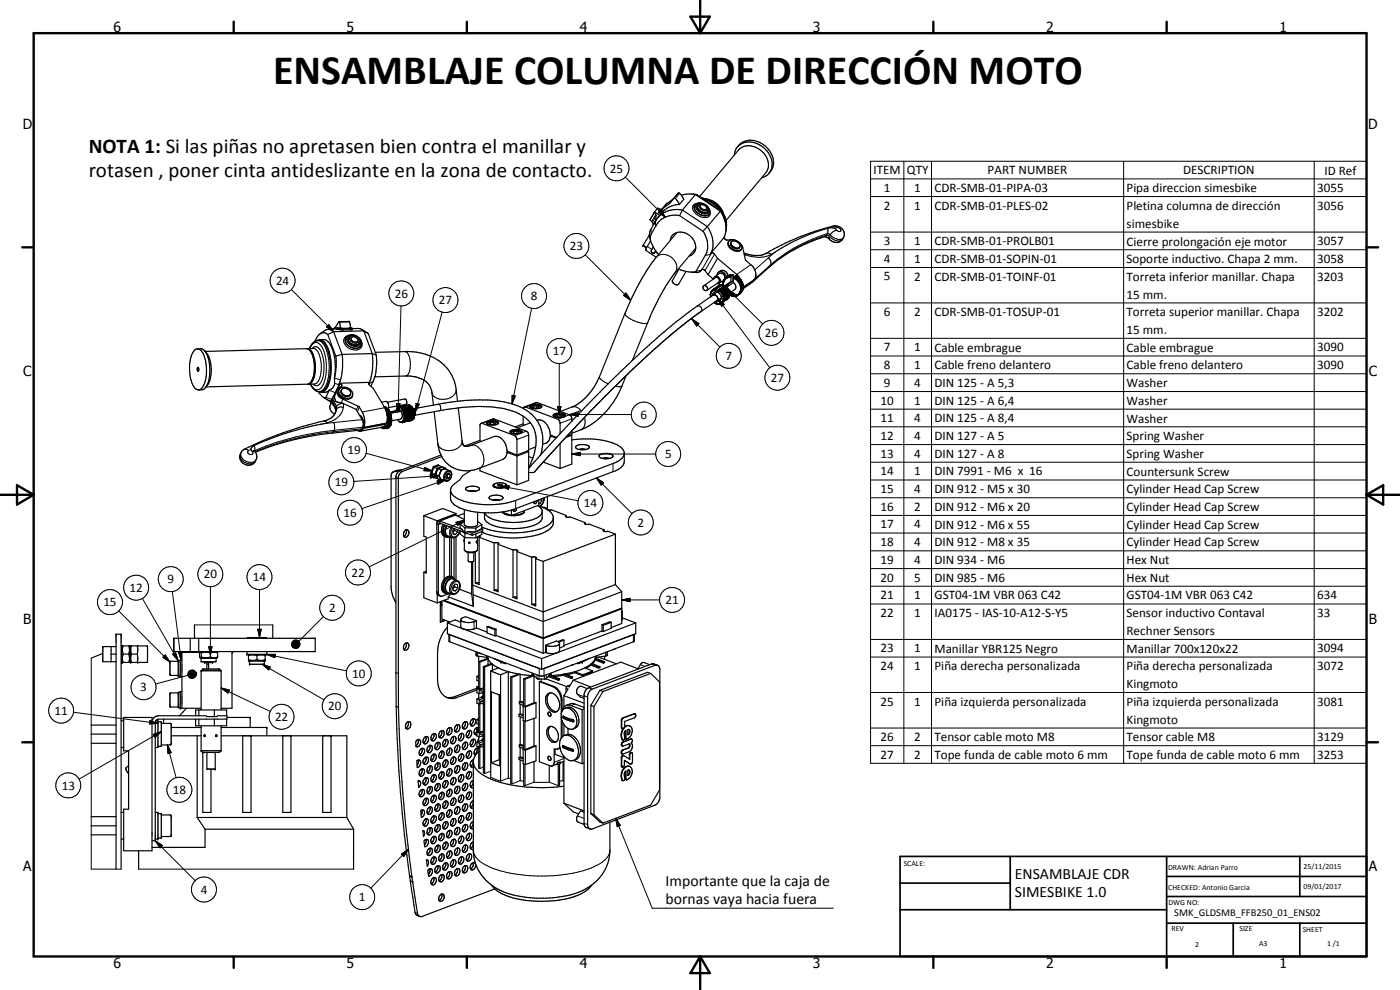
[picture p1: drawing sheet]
<svg xmlns="http://www.w3.org/2000/svg" width="420mm" height="297mm" viewBox="0 0 420 297" stroke-linecap="round" stroke-linejoin="round" font-family="sans-serif">
<defs><g id="words">
<text font-size="12.6" x="82" y="25.1">ENSAMBLAJE COLUMNA DE DIRECCIÓN MOTO</text>
<g font-size="6.3">
<text x="26.6" y="46">NOTA 1: Si las piñas no apretasen bien contra el manillar y</text>
<text x="26.6" y="53.2">rotasen , poner cinta antideslizante en la zona de contacto.</text>
</g>
<g font-size="4.7">
<text x="304.6" y="263.8">ENSAMBLAJE CDR</text>
<text x="199.8" y="265.9">Importante que la caja de</text>
<text x="304.6" y="269.2">SIMESBIKE 1.0</text>
<text x="199.8" y="271.3">bornas vaya hacia fuera</text>
</g>
<g font-size="4.2">
<text x="34" y="9.6">6</text>
<text x="104" y="9.6">5</text>
<text x="174" y="9.6">4</text>
<text x="244" y="9.6">3</text>
<text x="314" y="9.6">2</text>
<text x="384" y="9.6">1</text>
<text x="6.8" y="38.7">D</text>
<text x="410.6" y="38.7">D</text>
<text x="7" y="112.9">C</text>
<text x="410.8" y="112.9">C</text>
<text x="7" y="187.1">B</text>
<text x="410.8" y="187.1">B</text>
<text x="7" y="261.4">A</text>
<text x="410.8" y="261.4">A</text>
<text x="34" y="290.4">6</text>
<text x="104" y="290.4">5</text>
<text x="174" y="290.4">4</text>
<text x="244" y="290.4">3</text>
<text x="314" y="290.4">2</text>
<text x="384" y="290.4">1</text>
</g>
<g font-size="3.9">
<text x="183" y="51.8">25</text>
<text x="262.2" y="52.3">ITEM</text>
<text x="272.1" y="52.3">QTY</text>
<text x="296.4" y="52.3">PART NUMBER</text>
<text x="355.1" y="52.3">DESCRIPTION</text>
<text x="397.5" y="52.4">ID Ref</text>
<text x="265.3" y="57.6">1</text>
<text x="274.4" y="57.6">1</text>
<text x="280.4" y="57.6">CDR-SMB-01-PIPA-03</text>
<text x="338.1" y="57.7">Pipa direccion simesbike</text>
<text x="395.3" y="57.6">3055</text>
<text x="265.3" y="62.9">2</text>
<text x="274.4" y="62.9">1</text>
<text x="280.4" y="62.9">CDR-SMB-01-PLES-02</text>
<text x="338.1" y="63">Pletina columna de dirección</text>
<text x="395.3" y="62.9">3056</text>
<text x="338.1" y="68.4">simesbike</text>
<text x="171" y="75.1">23</text>
<text x="265.3" y="73.6">3</text>
<text x="274.4" y="73.6">1</text>
<text x="280.4" y="73.6">CDR-SMB-01-PROLB01</text>
<text x="338.1" y="73.7">Cierre prolongación eje motor</text>
<text x="395.3" y="73.6">3057</text>
<text x="265.3" y="78.9">4</text>
<text x="274.4" y="78.9">1</text>
<text x="280.4" y="78.9">CDR-SMB-01-SOPIN-01</text>
<text x="338.1" y="79">Soporte inductivo. Chapa 2 mm.</text>
<text x="395.3" y="78.9">3058</text>
<text x="82.8" y="85.5">24</text>
<text x="118.5" y="89.3">26</text>
<text x="265.3" y="84.2">5</text>
<text x="274.4" y="84.2">2</text>
<text x="280.4" y="84.2">CDR-SMB-01-TOINF-01</text>
<text x="338.1" y="84.3">Torreta inferior manillar. Chapa</text>
<text x="338.1" y="89.6">15 mm.</text>
<text x="395.3" y="84.2">3203</text>
<text x="131.7" y="91.4">27</text>
<text x="159.3" y="90.1">8</text>
<text x="265.3" y="94.8">6</text>
<text x="274.4" y="94.8">2</text>
<text x="280.4" y="94.8">CDR-SMB-01-TOSUP-01</text>
<text x="338.1" y="94.9">Torreta superior manillar. Chapa</text>
<text x="395.3" y="94.8">3202</text>
<text x="229.5" y="101.2">26</text>
<text x="338.1" y="100.2">15 mm.</text>
<text x="165.9" y="106.6">17</text>
<text x="265.3" y="105.5">7</text>
<text x="274.4" y="105.5">1</text>
<text x="280.4" y="105.5">Cable embrague</text>
<text x="338.1" y="105.5">Cable embrague</text>
<text x="395.3" y="105.5">3090</text>
<text x="217.7" y="108">7</text>
<text x="265.3" y="110.8">8</text>
<text x="274.4" y="110.8">1</text>
<text x="280.4" y="110.8">Cable freno delantero</text>
<text x="338.1" y="110.8">Cable freno delantero</text>
<text x="395.3" y="110.8">3090</text>
<text x="231.3" y="114.6">27</text>
<text x="265.3" y="116.1">9</text>
<text x="274.4" y="116.1">4</text>
<text x="280.4" y="116.1">DIN 125 - A 5,3</text>
<text x="338.1" y="116.2">Washer</text>
<text x="192.2" y="125.7">6</text>
<text x="264.3" y="121.4">10</text>
<text x="274.4" y="121.4">1</text>
<text x="280.4" y="121.4">DIN 125 - A 6,4</text>
<text x="338.1" y="121.5">Washer</text>
<text x="264.3" y="126.7">11</text>
<text x="274.4" y="126.7">4</text>
<text x="274.4" y="132">4</text>
<text x="280.4" y="126.7">DIN 125 - A 8,4</text>
<text x="338.1" y="126.8">Washer</text>
<text x="104.3" y="136.4">19</text>
<text x="199.6" y="137.5">5</text>
<text x="264.3" y="132">12</text>
<text x="264.3" y="137.3">13</text>
<text x="274.4" y="137.3">4</text>
<text x="280.4" y="132">DIN 127 - A 5</text>
<text x="280.4" y="137.3">DIN 127 - A 8</text>
<text x="338.1" y="132.1">Spring Washer</text>
<text x="338.1" y="137.4">Spring Washer</text>
<text x="264.3" y="142.7">14</text>
<text x="274.4" y="142.7">1</text>
<text x="280.4" y="142.7">DIN 7991 - M6 x 16</text>
<text x="338.1" y="142.7">Countersunk Screw</text>
<text x="100.4" y="146">19</text>
<text x="264.3" y="148">15</text>
<text x="274.4" y="148">4</text>
<text x="280.4" y="148">DIN 912 - M5 x 30</text>
<text x="338.1" y="148">Cylinder Head Cap Screw</text>
<text x="103.1" y="155.1">16</text>
<text x="175.2" y="152.2">14</text>
<text x="264.3" y="153.3">16</text>
<text x="274.4" y="153.3">2</text>
<text x="280.4" y="153.3">DIN 912 - M6 x 20</text>
<text x="338.1" y="153.3">Cylinder Head Cap Screw</text>
<text x="191.3" y="158">2</text>
<text x="264.3" y="158.5">17</text>
<text x="274.4" y="158.5">4</text>
<text x="280.4" y="158.6">DIN 912 - M6 x 55</text>
<text x="338.1" y="158.7">Cylinder Head Cap Screw</text>
<text x="264.3" y="163.9">18</text>
<text x="274.4" y="163.9">4</text>
<text x="280.4" y="163.9">DIN 912 - M8 x 35</text>
<text x="338.1" y="164">Cylinder Head Cap Screw</text>
<text x="61.2" y="173.6">20</text>
<text x="105.5" y="173.1">22</text>
<text x="264.3" y="169.2">19</text>
<text x="274.4" y="169.2">4</text>
<text x="280.4" y="169.2">DIN 934 - M6</text>
<text x="338.1" y="169.2">Hex Nut</text>
<text x="38.9" y="177.6">12</text>
<text x="50.3" y="175">9</text>
<text x="75.9" y="174.4">14</text>
<text x="264.3" y="174.5">20</text>
<text x="264.3" y="179.8">21</text>
<text x="274.4" y="174.5">5</text>
<text x="274.4" y="179.8">1</text>
<text x="280.4" y="174.5">DIN 985 - M6</text>
<text x="280.4" y="179.8">GST04-1M VBR 063 C42</text>
<text x="338.1" y="174.5">Hex Nut</text>
<text x="338.1" y="179.8">GST04-1M VBR 063 C42</text>
<text x="395.3" y="179.8">634</text>
<text x="31.1" y="181.9">15</text>
<text x="98.8" y="183.6">2</text>
<text x="199.8" y="181.3">21</text>
<text x="264.3" y="185.2">22</text>
<text x="274.4" y="185.2">1</text>
<text x="280.4" y="185.2">IA0175 - IAS-10-A12-S-Y5</text>
<text x="338.1" y="185.2">Sensor inductivo Contaval</text>
<text x="395.3" y="185.2">33</text>
<text x="338.1" y="190.5">Rechner Sensors</text>
<text x="264.3" y="195.7">23</text>
<text x="274.4" y="195.7">1</text>
<text x="280.4" y="195.8">Manillar YBR125 Negro</text>
<text x="338.1" y="195.8">Manillar 700x120x22</text>
<text x="395.3" y="195.7">3094</text>
<text x="105.7" y="203.3">10</text>
<text x="264.3" y="201.1">24</text>
<text x="274.4" y="201.1">1</text>
<text x="280.4" y="201.2">Piña derecha personalizada</text>
<text x="338.1" y="201.2">Piña derecha personalizada</text>
<text x="395.3" y="201.1">3072</text>
<text x="42.1" y="207.5">3</text>
<text x="338.1" y="206.5">Kingmoto</text>
<text x="16.4" y="214.5">11</text>
<text x="98.5" y="213.1">20</text>
<text x="264.3" y="211.7">25</text>
<text x="274.4" y="211.7">1</text>
<text x="280.4" y="211.8">Piña izquierda personalizada</text>
<text x="338.1" y="211.8">Piña izquierda personalizada</text>
<text x="395.3" y="211.7">3081</text>
<text x="82.5" y="216.3">22</text>
<text x="338.1" y="217.1">Kingmoto</text>
<text x="264.3" y="222.3">26</text>
<text x="264.3" y="227.7">27</text>
<text x="274.4" y="222.3">2</text>
<text x="274.4" y="227.7">2</text>
<text x="280.4" y="222.4">Tensor cable moto M8</text>
<text x="280.4" y="227.8">Tope funda de cable moto 6 mm</text>
<text x="338.1" y="222.4">Tensor cable M8</text>
<text x="338.1" y="227.8">Tope funda de cable moto 6 mm</text>
<text x="395.3" y="222.3">3129</text>
<text x="395.3" y="227.7">3253</text>
<text x="18.5" y="236.9">13</text>
<text x="51.9" y="238.3">18</text>
<text x="60.2" y="268.1">4</text>
<text x="107.7" y="270.4">1</text>
</g>
<text font-size="3.1" x="352.4" y="275">SMK_GLDSMB_FFB250_01_ENS02</text>
<g font-size="2.4">
<text x="271.2" y="259.7">SCALE:</text>
<text x="350.6" y="261">DRAWN: Adrian Parro</text>
<text x="391.2" y="260.6">25/11/2015</text>
<text x="350.6" y="267">CHECKED: Antonio Garcia</text>
<text x="391.2" y="266.7">09/01/2017</text>
<text x="350.6" y="271.4">DWG NO:</text>
<text x="351.6" y="279.3">REV</text>
<text x="372" y="279.4">SIZE</text>
<text x="391" y="279.6">SHEET</text>
<text x="358.7" y="284.1">2</text>
<text x="377.9" y="283.8">A3</text>
<text x="398.3" y="283.8">1 /1</text>
</g>
</g></defs>
<g fill="none" stroke="#000" stroke-width=".35">
<path d="M202.1 59.6l-1.8 1.4M202.1 59.6l1.4-1.6h.5l1.2 1.8-1.3 1.5M202.1 59.6l-1.3 1.6M207.7 58.3l1.5 .1M208.7 58.4l7.5 5M208.7 58.4l-3.9 4.6M208.7 58.4h.5M208.7 58.4l-1.9-.2-2.3 .4M209.2 58.4l7 4.7M210 58.9l11.6-13.9a4.9 4.9 0 0 1 7.2 .6 4.7 4.7 0 0 1 1 6.3l-11.9 14.3M210.7 59.4a8.9 8.9 0 0 1 7.2 6.8M211.2 59.7a11.1 11.1 0 0 1 4.9 3.3"/>
<path d="M211.8 59.7a6.3 6.3 0 0 1 5.3 4.4M220.4 46.5a4.6 4.6 0 0 1 7-3.3 6.4 6.4 0 0 1 3.8 8.2l-.9 1.1-1.7 .8M221.3 44.1a5.5 5.5 0 0 1 8.3-.3 5.5 5.5 0 0 1 1.2 8.2M192.9 73.7l1.1 .7M193 73.7h-.1M194.9 70.5l-1.9 3.2M195.2 72.3l-1.5 2.8 3.2 2.1M196 74.1l-.5 1a.61 .61 0 0 0 .3 .8 .61 .61 0 0 0 .8-.3l.2-.3M196 74l1.6 2.4M196.1 67.4h.1M196.4 63.6l-1.3 2.3 1 1.5M196.4 63.6v.2a2.08 2.08 0 0 1 .4 2.1l.1 .1"/>
<path d="M196.4 63.6l1.6 1M196.7 66.5l-1.7 3-.1 1.2 .4 1.6M196.7 66.5l.1 1.4M196.8 67.9l-1.3 2.2a3.6 3.6 0 0 0 .5 3.9M196.9 77.2l-3.9 5.8-3.6 6.8-9.5 23.2a17.5 17.5 0 0 1-2.9 4.9l-1.4 1.5-2.3 1.9-5.1 2.1M196.9 66h.1M197.3 62.5l1.5 .4M197.3 62.5l1.7 1M197.3 62.5l-.9 1.1M198.8 62.6l-.1 .3M199 62.5l-.2 .1M199.2 63.2l-1.8 2.1"/>
<path d="M200.3 61h-.2l-1.4 1.6M200.3 61l-1.3 1.5M200.8 61.2l1.6-1.8 .9 .8 .6 1.1M200.8 61.2l-1.8 1.3M201.2 72.2a3.1 3.1 0 0 1 4.9-2.1 4.2 4.2 0 0 1 2.3 5.6l-.6 .6-1 .6M203.1 69.8l-6.2 7.4M203.9 61.3a7.4 7.4 0 0 0-4.7 2l-.5-.4M204 64.7l7 4.7M204 64.7a6.5 6.5 0 0 0-7.2 3.2M204.8 63a7.2 7.2 0 0 0-8.1 3.5M204.8 63l7.5 5M204.8 63l-.8 1.7"/>
<path d="M208.8 74.5l-6.7 7.9-3.9 6.2-2.9 6-5.5 13.6M209.5 61.3l.2-.1a1.5 1.5 0 0 1 1.6 0l.6 .3a1.27 1.27 0 0 1 .7 1.7 1.27 1.27 0 0 1-1.7 .6 1.69 1.69 0 0 1-1.4-2.5zM210.2 61.6a1.17 1.17 0 0 1 1.2 0 1.17 1.17 0 0 1 .6 1.2 1.23 1.23 0 0 1-1.8-1.2zM210.5 61a1.72 1.72 0 0 0-2.1 .7M211 69.4a6.9 6.9 0 0 1 .7 7.2l-2.9 4.9a8.5 8.5 0 0 1-5.2-.8M212.3 68a8.3 8.3 0 0 1 1.1 7.9M212.3 68l-1.3 1.4M212.4 62.1a1.76 1.76 0 0 1 .4 2.2M212.9 60.1a6.7 6.7 0 0 1 3.7 3.1M213.4 75.9l-.2 .5M213.4 75.9l.9 .2 1 1.4M215.3 77.5l6.1 5.1 .9 1.3"/>
<path d="M215.3 77.5l-2.8 4.9M216.2 63.4l-3.9 4.6M216.2 63.4a7.9 7.9 0 0 1 1 7.9M216.2 63.1l1 2 .4 1.3M216.2 63.1v.3M216.6 63.7l1.1 2.3 .3 1.7M217.9 66.2l.1 1.5M218 67.7l-.2 1.8M218 67.7v.8M218.7 72.4a2.54 2.54 0 0 0 3 2.8l.7-.3M218.7 72.4a1.81 1.81 0 0 0 1.3 2.7 1.54 1.54 0 0 0 1.7 .3 1.54 1.54 0 0 0 1-1.4l-.4-.8M219.4 72.6a1.62 1.62 0 0 0 .6 1.7 1.62 1.62 0 0 0 1.8 .2 1.34 1.34 0 0 0-1-2.1 .81 .81 0 0 0-1.1 0 .81 .81 0 0 0-.1 1 1.66 1.66 0 0 0 2.4 .8"/>
<path d="M220.5 72.1l-1-.1-.8 .4M220.8 72.1l1.2 .9M220.8 72.2l-1.1-.3-1.7 .1-.5-.3-.2-.5-3.9 4.7M221.1 72.3l1.2 .9M222.3 73.2l.6 1.1 .8 3.7 1.6 1.4a3.7 3.7 0 0 1 1.2 4.4l-3.5 2.3M222.5 74.7l-.1 .2M247.5 71l.7 .2a3.7 3.7 0 0 0 3.9 1.3 2.56 2.56 0 0 0 1-3.2 2.56 2.56 0 0 0-3-1.5 84.9 84.9 0 0 0-21.3 8.7l-1.1 .1a9 9 0 0 1-4.4-.7M247.5 71a47.1 47.1 0 0 0-16.8 9.2l-4.5 4.1M250.5 68.5l-.6-.1a6.6 6.6 0 0 0-3.7 .8l-3.2 1.1-4.8 2.1-5.5 3.2M100.1 99.5l-.3-.2a1.87 1.87 0 0 0-2.4-.1l-1.4 1M100.1 99.5l2.6 6.8M100.1 99.5l-1.7 .9"/>
<path d="M100.3 98.5l-.7 .3M101.4 98.4l1.3 .2 2.9-.1M101.8 96.5l.3 2M101.8 96.5l-1.5 2M102.1 98.5h-1.8M104.8 96.4h.1M104.8 96.4l-3 .1M104.8 96.4l.4 2-3.1 .1M105.2 98.3l.4 .1M105.6 98.4v.1M105.6 98.6h2.3l1.3 .7M105.6 98.5v.3l-.2 .1-6.9-.1"/>
<path d="M108.7 98.9l1.8 1.2M109.2 99.3l-9.1 .2M109.2 99.3l2.5 6.8M109.2 99.3l1.3 .8M203.7 80.8l-1.9 3.3a1.21 1.21 0 0 0 .6 1.1 1.21 1.21 0 0 0 1.3 0l2.2-3.8M210.7 80.8a2.39 2.39 0 0 1-2.8 .9h-.5M210.7 80.8l.8 .3 1 1.3M210.7 80.8l-.4 .5M211 85.9a.79 .79 0 0 1 1.2 .2 .79 .79 0 0 1-.3 1.1 .97 .97 0 0 1-.9-1.3zM211.2 85.8l3.5-2.5a.88 .88 0 0 1 1 .3 .88 .88 0 0 1 0 1.1l-3.6 2.4M212.5 82.4l1.6 1.3M213.2 88.2h.1"/>
<path d="M213.2 88.6h.1M213.2 88.4l.1 .3M213.2 88.2v.3M213.2 88.4l.1 .5M213.2 88.7l.1 .2M213.2 88.7h.1M213.2 88.1h.1M213.3 88.7h-.1M213.3 88.1v.1M213.3 87.9l-.1 .2M213.3 87.9v.1M213.3 87.7h.1"/>
<path d="M213.3 87.7v.2M213.3 88.9v.1M213.3 87.9l-.1 .5M213.4 87.5h.1M213.5 87.5l-.2 .4M213.6 87.3h.1M213.6 87.3l-.2 .4M213.6 87.3l-.1 .2M213.7 87.1l-.1 .2M213.7 87.1v.1M213.7 87.2h.1M213.7 88.7a.96 .96 0 0 1 1.2-.2 .96 .96 0 0 1 .5 1"/>
<path d="M213.8 87.2l-.2 .1M213.8 87v.2M213.8 87l-.1 .1M213.9 87h.1M213.9 87h-.1M213.9 88.6l-6.5 4.5-4.6 3.6-11 9.5-10.9 10.6-18.7 19.7M213.9 87l-.1 .2M213.9 88.6h.8M214 86.9l-.1 .1M214.1 86.9h-.1M214.1 86.9h.1M214.1 87h.1"/>
<path d="M214.1 86.9v.1M214.2 83.7a.96 .96 0 0 1 1-.8 .96 .96 0 0 1 .9 .9v1l-.5 .3M214.2 86.8v.1M214.3 86.8h-.1M214.3 86.9h.5M214.3 86.8v.1M214.4 86.9l-.5 .1M214.4 86.7h.1M214.4 86.7v.2M214.5 83.1l1.4-1.1a1.28 1.28 0 0 1 1.6 1.6M214.5 86.7h.2M214.6 90.8l-.2-.1 .3 .2"/>
<path d="M214.6 90.8l.2 .1M214.6 90.8h.1M214.7 86.7h.1M214.7 90.8h.1M214.7 90.8v.1M214.8 87.5l-.6 .3-.3 .8M214.8 90.9l.3 .1M214.8 90.9l.5 .2M214.8 86.7v.2M214.8 90.8v.1M214.8 88.6l.5 .4 .1 .5M214.8 86.9v.6"/>
<path d="M215.1 91l.2 .1M215.1 91h.1M215.2 85l.4 .1M215.2 82.6a1.24 1.24 0 0 1 .9-1.1 1.24 1.24 0 0 1 1.4 .6l.5 1.1M215.3 91.1h.2M215.3 91.1h.1M215.3 91.1h.8M215.4 89.7l-.3 .5-9.4 6.7-8.3 7a433.6 433.6 0 0 0-37 37.7M215.4 89.5l-.1 .6-.4 .3M215.4 87.1l-.1 .4M215.5 87h.1M215.5 87l.3 .2"/>
<path d="M215.5 87v.8a1.34 1.34 0 0 1 1 1.4 1.34 1.34 0 0 1-1.2 1.2l-.2-.1 1.4-.9M215.5 87.4l-1.6 1.1M215.6 85.1l.5 .4M215.6 91.1h.2M215.7 81.7a1.67 1.67 0 0 1 1.8-.4 1.67 1.67 0 0 1 1 1.5M215.7 87h.1M215.7 87h-.1M215.7 91.1h.1M215.7 85.7l-1.8 1.3M215.7 85.7l-1.7 1.2M215.8 87v.2M215.8 87.2l.4 .3"/>
<path d="M215.8 85.7l-1.9 1.3M215.8 85.7h.1M215.9 87.1l-.1 .1M215.9 85.6l-.2 .1M215.9 87.1l.1 .1M215.9 85.6l-.1 .1M215.9 85.6l-1.7 1.2M216 87.3h.1M216 91.1h-.2M216 87.2v.1M216 91.1h.1M216 87.2h.1"/>
<path d="M216 85.6l-1.7 1.2M216 85.6l-1.6 1.1M216 85.6h.1M216.1 91.1h-.1M216.1 91.1h.1M216.1 87.3l.1 .1M216.2 91h.1M216.2 91h.2M216.2 85.5l-.3 .1M216.2 91v.1M216.2 87.4v.1M216.2 87.5h.2"/>
<path d="M216.2 91.1h-.1M216.2 87.5l.2 .2M216.3 85.6l-1.6 1.1M216.3 85.6l-1.8 1.1M216.3 85.6h.1M216.4 87.5v.1M216.4 90.9v.1M216.4 90.9l-.4 .2M216.4 90.9h.1M216.4 90.9l-.2 .2M216.4 87.8h.1M216.4 87.6v.1"/>
<path d="M216.4 87.7l.2 .2M216.4 87.7v.1M216.5 85.6h.1M216.5 85.6l-1.7 1.1M216.5 84.5l.6 .1M216.5 90.9l-.1 .1M216.6 90.8l-.2 .1M216.6 87.7v.1M216.6 90.8h.1M216.6 85.6h.1M216.6 85.6l-1.8 1.3M216.6 87.7l-.1 .1"/>
<path d="M216.6 90.8l-.1 .1M216.6 87.9l.4 .8M216.6 87.8l.1 .1M216.6 87.9v.1M216.7 85.5h-.5M216.7 85.5v.7M216.7 85.5l-.1 .1M216.7 86l.2 .1M216.7 88.2h.2M216.7 87.9l.1 .2M216.7 90.6l-.1 .2M216.7 88.1v.1"/>
<path d="M216.7 90.6v.1M216.7 90.7h.1M216.7 90.6h.2M216.8 90.7h-.2M216.8 88.1h-.1M216.9 88.2v.1M216.9 90.4l-.2 .2M216.9 90.4v.1M216.9 90.4h.1M216.9 88.3l.1 .2M216.9 90.5v.1M216.9 90.2l.2 .1"/>
<path d="M217 88.5l.1 .1M217 88.7l.1 .2M217 88.6l.1 .1M217 90.2h.1M217 90h.1M217 90l-.1 .4M217.1 88.6h-.1M217.1 84.9l.1 .9M217.1 85.3v.2M217.1 85.3v.1M217.1 84.7v.1M217.1 88.9v.3"/>
<path d="M217.1 89h.1M217.1 90.3l-.1 .1M217.1 89.2v.3M217.1 89.2l.1 .1M217.1 90v.1M217.1 84.5v.4M217.1 88.7v.2M217.1 90.1v.1M217.1 85.7h.1M217.1 84.9v.4M217.1 84.9h.1M217.1 84.7h.1"/>
<path d="M217.1 84.5h.1M217.1 89.5l-.1 .5M217.1 85.6l.1 .2M217.1 88.9h.1M217.1 89.5l.1 .1M217.1 90.2h-.2M217.2 89.9l-.2 .1M217.2 84.5l-.1 .2M217.2 89.2h-.1M217.2 89.4l-.1 .1M217.2 89v.2M217.2 89.3v.1"/>
<path d="M217.2 89.6v.1M217.2 89.8v.1M217.2 89.7v.1M217.2 84.2l-.1 .3M217.2 84.1v.2M217.2 84.1h.1M217.2 84.3v.2M217.3 83.9h.1M217.3 85.8l.2-.2 .5 .5 .7 .8 .4 1.5M217.3 85.8h.1M217.3 84l-.1 .1M217.3 85.8l-2.5 1.7"/>
<path d="M217.3 84.1l-.1 .2M217.4 83.9h.1M217.4 83.9l-.1 .2M217.4 85.8l-1.7 1.2M217.4 83.9l-1.6 1.1M217.5 83.7l-.1 .2M217.5 85.9h.1l-1.7 1.2M217.5 83.6l-.1 .3M217.5 85.9l.1 .1M217.5 85.9l-1.7 1.1M217.5 83.6h.1M217.6 83.5l-.1 .1"/>
<path d="M217.7 83.4v.1M217.7 83.5h.1M217.8 86v.1M217.8 83.4l-.2 .1M217.8 83.4v.1M217.8 86l.1 .1-1.8 1.2M217.8 86l-1.8 1.2M217.8 83.3v.1M217.9 83.2l-.1 .1M218 83.2h.1M218 83.2l-.2 .1M218 86.2v.1"/>
<path d="M218 83.2h-.1M218 86.2l.1 .1-1.7 1.2M218 86.2l-1.8 1.2M218 83.2l-.6 .6M218 86.3h.1M218.1 83.1h.1M218.1 83.1v.1M218.1 83.1l.1 .1M218.2 86.4l.1 .1M218.2 83.2h-.2M218.2 86.4l-1.8 1.2M218.2 83.1l-.2 .1"/>
<path d="M218.2 83.1h.1M218.3 85.5l.6 .1M218.3 85.7h.4M218.3 83l-.1 .1M218.3 86.5l-1.7 1.2M218.3 83h.1M218.3 86.6l.2 .1M218.3 86.6l-1.7 1.2M218.4 89.6l-1.8 1.3M218.4 89.6l-.1 .1M218.5 82.9l-.2 .1M218.5 82.9v.1"/>
<path d="M218.5 86.7l-1.8 1.2M218.5 89.5h.1M218.5 83h.1M218.5 86.9l.1 .1M218.5 83l-.3 .2M218.5 89.5l-1.9 1.3M218.5 86.9l-1.7 1.2M218.6 82.9l-.1 .1M218.6 89.4l-.1 .1M218.6 87l-1.7 1.2M218.6 89.3h.1M218.6 89.4l-1.7 1.2"/>
<path d="M218.6 87.2l.1 .1M218.6 89.4l-.2 .2M218.6 89.3l.1-.1-1.7 1.2M218.6 89.3l-1.7 1.2M218.7 87.3h.1M218.7 83h.7M218.7 82.9v.1M218.7 82.9h-.1M218.7 82.7l-.7 .5M218.7 87.4l.2 .1M218.7 83h-.2M218.7 87.3l-.1-.2-1.7 1.2"/>
<path d="M218.7 87.3l-1.7 1.2M218.7 89.1h.1M218.8 89.1l-1.7 1.1M218.8 89.1l-1.7 1.2M218.8 87.7l.1 .1M218.8 82.8v.2M218.8 88.8v.1M218.8 82.8h.1M218.8 88.9h.1M218.9 88.1h.1M218.9 88.3v.1M218.9 88v.1"/>
<path d="M218.9 88.6h.1M218.9 87.5l-.1-.1-1.7 1.2M218.9 87.5l-1.8 1.2M218.9 88.9l-1.7 1M218.9 88.9l-1.8 1.2M218.9 82.8h.1M218.9 87.8v-.1l-1.8 1.2M218.9 87.8l-1.7 1.2M218.9 88.6l-1.7 1.1M218.9 88.6l-1.7 1.2M218.9 82.6l-.6 .4M218.9 88.1v-.2l-1.7 1.3"/>
<path d="M218.9 88.1l-1.7 1.2M218.9 88.4v-.2l-1.7 1.2M218.9 88.4l-1.7 1.2M219 82.8h.1M219.1 82.9h.1M219.1 88.3l.1 .2M219.1 82.8v.1M219.1 88.3l-.5 1.1M219.1 88.3l.2 .1M219.1 82.5l-.8 .5M219.1 82.5h.1M219.1 82.5l-.6 .4"/>
<path d="M219.2 82.8v.1M219.2 88.4v.1M219.2 82.8h.1M219.3 88.4l-.1 .1M219.3 88.4l.1 .2M219.3 82.5l-.7 .4M219.3 82.5h.1M219.3 82.5l-.6 .4M219.3 82.8v.2M219.4 88.5l.5 .1M219.4 83l.6-.5 .1 1.6M219.4 84.6l-1.9 1.1"/>
<path d="M219.4 83v1.6M219.4 84.6l-1.8 1.2M219.5 88.5l-.1 .1M219.5 82.4l-.7 .4M219.5 82.4v.1M219.5 82.4l-.6 .4M219.5 88.6l.6 .1M219.7 88.6h.1M219.7 82.4v.1M219.7 82.4l-.6 .4M219.7 82.5l-.7 .3M219.9 88.6v.1"/>
<path d="M219.9 88.6h1.2M219.9 82.4l-.7 .4M219.9 82.4l-.6 .4M219.9 82.4v.1M219.9 82.5h.1M220 84.3h.1M220 83.4h.1M220.1 84.8a1.3 1.3 0 0 1 .4 2.1l-1.4 1M220.1 88.7h.1M220.1 83.9l-.1 .1M220.1 84.8l-2 1.3M220.1 83.2l.7 .4"/>
<path d="M220.1 83.2v1.6M220.2 88.7h.1M220.2 83.1l-.1 .1M220.2 83.1l.1 .1M220.3 88.7l.2 .1M220.3 88.7h.1M220.3 83.2h.2M220.5 88.7v.1M220.5 83.2v.1M220.5 83.3l.2 .1M220.6 88.7l-.1 .1M220.6 88.7h.1"/>
<path d="M220.7 83.4h.1M220.8 83.4v.2M220.8 88.7h-.1M220.8 83.6l.3 .2M220.8 82.7l-.7 .5M220.9 88.6v.1M220.9 88.6l-.2 .1M220.9 83.5l-.1 .1M220.9 83.5v.1M220.9 83.6l.1 .1M220.9 82.7l-.7 .4M220.9 82.7l-.6 .5"/>
<path d="M220.9 82.7l.1 .1M221 88.6l-.1 .1M221.1 83.7h.1M221.1 88.6h-.2M221.1 83.8h.1M221.1 88.6h.1M221.1 83.7h-.1M221.1 82.8l.2 .2M221.1 82.8l-.6 .4M221.1 83.8l.3 .2M221.1 82.8l-.6 .5M221.1 82.8v.1"/>
<path d="M221.1 83.7v.1M221.2 88.6h-.1M221.2 83.8l-.1 .1M221.2 88.5l.1 .1M221.2 88.5l-.1 .1M221.2 83.8l.1 .1M221.3 83.9v.1M221.3 84l.1 .2M221.3 83.9h.1M221.3 83l.1 .1M221.3 88.5l-.2 .1M221.3 83l-.6 .4"/>
<path d="M221.3 83l-.5 .4M221.4 88.4h.1M221.4 88.4v.1M221.4 83.1h.1M221.4 84.2h.1M221.4 88.4l-.2 .1M221.4 84v.1M221.4 84.1h.1M221.4 84.1v.1M221.4 84.2h.2M221.4 84.2l.2 .2M221.6 83.1l-.7 .4"/>
<path d="M221.6 83.1v.1M221.6 88.3v.1M221.6 88.3h.1M221.6 83.1l-.7 .5M221.6 84.4h.1M221.6 84.2h.1M221.6 84.4l.1 .2M221.6 84.2v.2M221.7 84.6h.1M221.7 88.2v.1M221.7 88.3l-.3 .1M221.7 84.4l.1 .1"/>
<path d="M221.7 84.4h-.1M221.7 84.6l.1 .2M221.7 83.3h.1M221.7 84.6h.2M221.7 83.3l-.6 .4M221.7 83.3l.1 .1M221.7 88.3h.1M221.8 83.4h.1M221.8 84.5l-.1 .1M221.8 88.1h.1M221.8 88.1l-.6 .4M221.8 84.8h.2"/>
<path d="M221.8 84.8l.1 .2M221.9 84.6h.1M221.9 83.4l.1 .2M221.9 84.6l-.1 .2M221.9 88.1l-.2 .1M221.9 83.4l-.7 .4M221.9 83.4l-.6 .5M221.9 87.9h.2M221.9 87.9v.1M221.9 88l-.1 .1M221.9 85h.2M221.9 87.9l-.1 .2"/>
<path d="M221.9 85l.2 .2M222 84.8v.1M222 87.8h.1M222 84.9l-.1 .1M222 83.6l-.6 .4M222 83.6h.1M222 87.8l-.1 .1M222.1 83.6l-.5 .6M222.1 85.2v.1M222.1 87.7h.1M222.1 87.7l-.1 .1M222.1 85.3h.1"/>
<path d="M222.1 83.6l-.7 .5M222.1 85v.1M222.1 85.2l.1 .2M222.1 85.1v.1M222.1 87.8v.1M222.1 87.6h.1M222.1 87.5v.1M222.1 87.5l-.1 .3M222.2 85.5h.1M222.2 87.6h.1M222.2 85.3h.1M222.2 85.4v.2"/>
<path d="M222.2 85.3v.2M222.2 85.6l.1 .1M222.2 87.4l.1 .1M222.2 87.6v.1M222.2 87.9l-.6 .5M222.2 87.9v.1M222.2 87.4l-.1 .1M222.2 85.6l.1 .3M222.2 87.2h.1M222.2 87.2v.2M222.3 85.6h-.1M222.3 85.9h.1"/>
<path d="M222.3 86.1l.2 .3M222.3 85.5v.1M222.3 87.5h.1M222.3 87h.1M222.3 86.1h.1M222.3 87.2h.1M222.3 87.5h-.2M222.3 85.7h.1M222.3 83.9l-.7 .3M222.3 83.9h.1M222.3 87l-.1 .2M222.3 86.8h.1"/>
<path d="M222.3 86.6h.2M222.3 87.3l-.1 .1M222.3 87.8v.1M222.3 85.7l.1 .1M222.3 83.9l-.6 .5M222.3 83.9l.1 .1M222.3 86.8v.2M222.4 84l.1 .2-.6 .4M222.4 85.8l-.1 .3M222.4 86.2l-.1 .6M222.4 86.9l-.1 .1M222.4 87.1l-.1 .2"/>
<path d="M222.4 84.2l-.5 .4M222.4 84l-.6 .5M222.4 85.9v.1M222.4 86.1v.1M222.4 86.8v.1M222.4 87v.1M222.4 86l-.1 .1M222.5 86.7h-.2M222.5 87.7h.1M222.5 86.5h-.2M222.5 86.4v.1M222.5 86.6v.1"/>
<path d="M222.5 87.7l-.6 .4M222.5 87.7l-.8 .6M222.5 84.2l.2 .3-.7 .4M222.5 84.4l-.5 .4M222.6 87.5h.1M222.6 84.5l.1 .1M222.6 84.5h.1M222.6 87.5l-.7 .5M222.6 87.5v.1M222.7 84.6h.1M222.7 84.7l.1 .2-.6 .4M222.7 87.3v.1"/>
<path d="M222.7 87.4l-.6 .4M222.7 87.4l-.6 .5M222.7 84.6l-.6 .4M222.7 84.6l-.6 .5M222.8 87.2h.1M222.8 84.8l-.6 .5M222.8 84.9v.1M222.8 85h.1M222.8 87h.1M222.8 87.2l-.6 .4M222.8 87.2l-.6 .5M222.9 85.2v.1"/>
<path d="M222.9 85.1l-.6 .5M222.9 85v.2M222.9 85.4l.1 .1M222.9 86.7l.1 .1M222.9 87l-.6 .5M222.9 85.3h.1M222.9 85l-.6 .5M223 86.3v.1M223 85.3l-.6 .5M223 85.9v.1l-.5 .5M223 86.5l-.6 .6M223 86.8l-.7 .5"/>
<path d="M223 86.6h.1M223 86.8l-.7 .4M223 85.6v.1M223 85.3l-.7 .4M223 86.6l-.6 .4M223 86.1h.1M223 86.1v.1M223 85.5l-.6 .4M223 85.5l-.6 .5M223 86.4l-.6 .4M223 86.2l-.5 .5M223 86.4l-.6 .5"/>
<path d="M223 85.7l-.6 .4M223 85.7l-.6 .5M223 86l-.5 .4M223 86.2l-.5 .4M226.2 84l.1 .1M226.3 84.1l-3.3 2.3M226.3 84.1l-.2 .3M226.9 82.7v.5l-.6 1-3.3 2.5M58.5 104.9a1.8 1.8 0 0 1 2.6 1.5 11.8 11.8 0 0 1-.3 9.8 1.56 1.56 0 0 1-1.6 .7 1.56 1.56 0 0 1-1.3-1.2 12.2 12.2 0 0 1 .2-10.2zM59.3 104.6a2.7 2.7 0 0 1 3.1 2.7 11.9 11.9 0 0 1-.6 8.9M59.3 110.4l.1-.2a.74 .74 0 0 1 0 1.2zM61.4 105.3a9.4 9.4 0 0 1 1.1 9.9l-.7 1"/>
<path d="M61.5 105.5l30.5-.9a3.2 3.2 0 0 1 2 2.6 9.9 9.9 0 0 1-.8 7.6l-.9 .5-30.4 .8M61.8 116.2l-.9 .7-1.3 .1M92.1 104.6a1.93 1.93 0 0 1 2 1.9 9.7 9.7 0 0 1-.8 8.4l-.9 .4M92.9 104.6l.7-1.3a2.36 2.36 0 0 1 4.1 .2 15.7 15.7 0 0 1 .3 12.6 2.44 2.44 0 0 1-2.4 1.4 2.44 2.44 0 0 1-2.2-1.8l-.2-.5M93.1 105.3a8.8 8.8 0 0 1 .3 9.2M94.1 104.6h-1.8M94.4 115.2l-1.8 .1M95.9 101.9h1.5a5.9 5.9 0 0 1 2.9 4.9 17.3 17.3 0 0 1 .1 6.7M95.9 101.9a3.9 3.9 0 0 1 2.8 3.3 15 15 0 0 1-.8 11.5l-.7 .8-.9 .3M95.9 101.9l-.8 .3M97.2 119.3l1.7 1.1h.7l-.5 1.2a2.19 2.19 0 0 0 1.3 2.6M98.4 100.4l2.4 6.4"/>
<path d="M98.4 100.4a2.05 2.05 0 0 0-3.4 1l-.5 1.1M98.8 117.1l-1.1 2.3a3.7 3.7 0 0 1-2.2-1.9l.8 .3M98.8 117.1l-1 .6-1.5 .1M99.6 119.9v.8l.7 1.1a2.3 2.3 0 0 1 .2 2.3M99.6 119.9l-.4 .5M99.7 119.6l-.1 .3M99.7 119.6h.1M100.4 113.5a3.2 3.2 0 0 1-.3 2.5l-1.3 1.1M100.6 118.4l-.5 .5-.5 1M100.8 106.8a18.1 18.1 0 0 1-.4 6.7M101.2 117l-.8 1.7 .1 1a1.3 1.3 0 0 0 1.6 1.1l4.7 2 1.9 3.1a2.4 2.4 0 0 1-.5 3.1l-10.1 1.1a81.1 81.1 0 0 0-21.4 5.6M101.2 117a2.21 2.21 0 0 0 1.7 2.8l4.7 2.2 1.1 1.6a5.8 5.8 0 0 1 .5 4.7l-.2-.3a2.91 2.91 0 0 0-1.1-3.4"/>
<path d="M101.6 117.1a2.36 2.36 0 0 0 1.4 2.4 2.36 2.36 0 0 0 2.7-.5l.1-.2M101.7 115.4l-2 4.2M101.9 115l.7 .6-1.4 1.4M101.9 115l-.2 .4M101.9 116.6a2.5 2.5 0 0 1 3.9 2 2.13 2.13 0 0 1-3.5 .1 1.53 1.53 0 0 1-.4-2.1zM102.4 117.2a1.57 1.57 0 0 0 1 1.6 1.57 1.57 0 0 0 1.8-.5M102.4 117.2a1.23 1.23 0 0 1 2.1-.4l.7 .8v.6M102.4 117.2a1.63 1.63 0 0 0 1.1 1.4 1.63 1.63 0 0 0 1.7-.4M102.7 106.3l-1.9 .5M102.7 106.3a16.6 16.6 0 0 1-.9 8.8l-.1 .3M105.4 101.4a1.08 1.08 0 0 1 1.3-.2 1.08 1.08 0 0 1 .5 1.3 1.25 1.25 0 0 1-1.8-1.1zM106.4 100.6a1.45 1.45 0 0 0-1.9 1 1.45 1.45 0 0 0 1.1 1.8 1.48 1.48 0 0 0 2.3-.4 1.48 1.48 0 0 0-.9-2.1"/>
<path d="M106.4 100.6l.4 .2M106.4 100.6a2.13 2.13 0 0 0-2.7 .9M106.5 100.7l.3 .1M106.8 100.8a2.23 2.23 0 0 1 1.6 2.9M110.5 100.1l2.4 6.5M110.9 114.7l-.3 .3 .1 .2 1.4 1.4 3.5 6.1M110.9 114.7l-9 .3M110.9 114.7l-.2 .5M111.7 106.1l-9 .2M111.7 106.1a20 20 0 0 1-.8 8.6M111.7 106.1l1.2 .5M112.5 113.1l9.2-.3a11.3 11.3 0 0 1 5.3 1.1 5.1 5.1 0 0 1 2.6 3.8l.5 3.8"/>
<path d="M112.6 105.7l9-.2a14.4 14.4 0 0 1 14.7 8.8l.5 1.9 .5 4.2M112.9 106.6l.1 3.3a12.9 12.9 0 0 1-1.7 6M187.9 112.6l-1.2 3.1a23.9 23.9 0 0 1-12.4 13.2l-2.7 1.1M76.2 135.2l.1 .1M76.3 135.3h.1M96.3 127.3a77.4 77.4 0 0 0-20.7 6.9l-.3 .7M99.5 120.4l-.2 .8M100.7 123.9a4.5 4.5 0 0 1-3.5 2.4 95.8 95.8 0 0 0-24.6 9 2.52 2.52 0 0 0 0 3.4 2.52 2.52 0 0 0 3.5 .3 2.52 2.52 0 0 0 .5-3.4l-.3-.3M107.3 129.2l.9 .2M108.9 128.3l.1 .3M108.9 128.3l-.1 .1M109 128.6l-.3 .4-.5 .4"/>
<path d="M114.5 120.7l1.3-.3a1.47 1.47 0 0 1 .6 2.2M114.5 128.2l.1 .1M114.6 128.3h.1M114.6 127.3h.1M114.6 128.2v.1M114.6 128.3l.5 .2M115 128.4l.1 .1M115.1 128.4v.1M115.1 128.4h.1M115.1 128.4l.1 .1M115.3 128.5h-.1M115.3 122v.1"/>
<path d="M115.3 122.1h.4M115.3 128.5h.1M115.4 122l-.1 .1M115.4 122l.1 .1M115.5 128.4h.1M115.5 128.4l-.1 .1M115.6 122.1h-.3M115.6 128.4h-.1M115.6 127l.2 .3M115.6 122.7l.3 .7M115.6 122.1l-.3 .1M115.7 128.3v.1"/>
<path d="M115.7 128.4h-.1M115.7 122.1l.1 .1M115.7 122.1l-.4 .1M115.7 128.3l-.1 .1M115.8 127.3l-6.8 1.3M115.8 127.3l-.9 .8-6.7 1.3M115.8 128.1l-.1 .2M115.8 122.2l-.4 .1M115.8 122.2h.1M115.9 128.1v.1M115.9 122.2l-.1 .4M115.9 128.1h-.1"/>
<path d="M115.9 128.1h.1M115.9 123.4l.3 1.3-.3 2.3-7 1.3M116 127.9v.1M116 127.9h.1M116 127.9l.1 .1M116 128.1h.1M116.1 127.8v.1M116.1 127.8h.1M116.1 127.9v.1M116.2 127.6v.2M116.2 127.6v.1M116.2 124.4h.1"/>
<path d="M116.2 124.4l.1 .3M116.3 122.5v.1M116.3 120.7l5.2-1 .3 .2 .3 .5-.2 .9-5.3 1M116.3 127.5l-.1 .2M116.3 127.4h.1M116.3 124.8h.1M116.3 124.8v.1M116.3 122.6l-.7 .1M116.3 122.6h.1M116.3 124.7v.1M116.3 124.9h.1M116.3 122.6l.1 .1"/>
<path d="M116.3 127.4v.1M116.4 127h.1M116.4 127.3l-.1 .1M116.4 124.9v.4M116.4 127.1h.1M116.4 125.3v.1M116.4 125.1h.1M116.4 122.6l-.8 .1M116.4 122.6v.1M116.4 122.7l.2 .2M116.4 126.9v.4M116.4 125.3h.1"/>
<path d="M116.4 122.7l-.7 .2 .7-.2M116.4 122.7h.1M116.4 128.3h.1M116.4 125.5l.1 .1M116.4 125.4v.1M116.4 126.8v.1M116.5 126v.1M116.5 125.7v.2M116.5 126.4v.2M116.5 126.7l-.1 .1M116.5 126.2v.2M116.5 125.6v.1"/>
<path d="M116.5 125.9v.1M116.5 126.1v.1M116.5 126.4h.1M116.5 126.6v.1M116.5 122.8l.1 .1M116.5 122.8l-.7 .2M116.5 122.8l.3 .3M116.6 128.2l-1.3 .3M116.6 122.9h.1M116.6 122.9l-.8 .1M116.6 128.2l-1.1 .2M116.7 123l-.8 .1"/>
<path d="M116.7 122.9v.1M116.7 123.1l-.8 .1M116.7 123.1h.1M116.8 128.1l-1.2 .3M116.8 128.1l-1.1 .3M116.8 123.2l-.9 .2M116.8 123.2l.1 .1M116.8 123.2l-.9 .1M116.8 123.1v.1M116.8 123.1l.1 .3M116.8 128v.1M116.9 123.4l-.9 .1"/>
<path d="M116.9 123.3v.1M116.9 123.4h.1M116.9 128h.1M116.9 123.4l.1 .1M116.9 128l-1 .2M116.9 127.9v.1M116.9 123.4l-.9 .2M117 127.9l-1 .2M117 127.9h.1M117 123.5h.1M117 123.5v.2M117 123.7l-1 .1"/>
<path d="M117 123.7v.1M117 127.8l-.9 .2M117 123.8l.1 .1M117 123.8l-.9 .2M117 123.7h.1M117 123.7l.2 .3M117.1 127.8l-.1 .1M117.1 127.8l-1 .1M117.1 123.9l-1 .1M117.1 123.9h.1M117.1 127.6l-.9 .2M117.1 123.9v.1"/>
<path d="M117.1 127.6v.2M117.1 124l-.9 .2v.2M117.1 124l.2 .3M117.1 124h.1M117.2 127.6h-.1M117.2 127.6l-1 .2M117.2 124h.1M117.2 124.1h.1M117.2 127.5h.1M117.2 124.1l-1 .1M117.2 124l.1 .2M117.2 127.5l-1 .2"/>
<path d="M117.2 127.5v.1M117.3 124.2v.2M117.3 124.2l-1.1 .2M117.3 127.4l-.1 .1M117.3 127.4l-1.1 .2M117.3 127.4h.1M117.3 124.3l-1.1 .2M117.3 124.3v.1M117.3 127.3l-1 .2M117.3 127.3l-.1 .2M117.3 124.4v.2M117.3 127.3l-1 .1"/>
<path d="M117.3 124.6l-1 .2M117.3 124.6h.1M117.3 124.5l-1 .2M117.3 124.4l.1 .2M117.3 124.6l.1 .1M117.3 127.1l-.9 .2M117.3 124.7l-.9 .2M117.3 124.7h.1M117.3 124.7l.1 .1M117.3 127.1v.2M117.4 124.8v.1M117.4 125v.1"/>
<path d="M117.4 126.9v.1M117.4 127l-.1 .1M117.4 127.1l-.1 .2M117.4 126.9l-1 .2M117.4 127l-1 .3M117.4 126.9h.1M117.4 125.1l-1 .1M117.4 125.1h.1M117.4 124.8l-1 .2M117.4 125l-1 .1M117.4 125h.1M117.4 124.6v.3"/>
<path d="M117.4 126.9l-.1 .2M117.4 125.1l.1 .5M117.4 126.5h.1M117.4 125.3v.2M117.4 126.6v.3M117.4 126.7l-1 .2M117.4 124.9v.4M117.4 126.5l-.9 .2M117.4 126.6l-1 .2M117.4 125.5l.1 .1M117.4 125.3l-1 .2M117.4 125.5l-.9 .1"/>
<path d="M117.4 125.2l-1 .2M117.4 126.7v.2M117.5 126.2h.1M117.5 123.7l.3 .2M117.5 126.5l-.1 .1M117.5 126.2l-1 .2M117.5 126.4l-1 .2M117.5 126l-1 .2M117.5 126h.1M117.5 125.8l-1 .2M117.5 125.8h.1M117.5 125.5l-1 .2"/>
<path d="M117.5 125.7l-1 .2M117.5 126.4l-.1 .1M117.5 126.5l-.1 .2M117.5 125.6v.8M117.5 126.3v.1M117.5 125.9l-1 .2M117.5 125.6v.1M117.5 126.3v.2M119.1 122.6l-.2 .7M119.2 122.4l-.2 .3M119.3 125.9l.4 .5M119.7 122.1l-.6 .4"/>
<path d="M119.7 122.1h.3M119.9 123.1l-3.9 .6M119.9 123.1l-2.9 .5M120 122.2h-.6M120 122.2l-.1 .9M120 122h.1M120 122.1v.1M120.2 122h.1M120.2 122l-.2 .1M120.3 123.4a1.67 1.67 0 0 1 0 2.3l-2.8 .5M120.3 123.4l-3.1 .6M120.4 122.5a3.1 3.1 0 0 1 .1 4.2l-.8-.3"/>
<path d="M120.4 122.5l-.1 .9M120.5 122.4a3.4 3.4 0 0 1 .2 4.3M120.5 122.4l-.1 .1M120.9 126.6l-.1 .1M121.5 125.6l2.8-.5zM122.6 121.5l-2.7 .5M122.8 121.5l-2.8 .5M122.9 121.5h.1M122.9 121.5l-3.2 .5M122.9 121.5l.2 .1M123.1 121.6l-.1 .4M123.1 121.6l-2.9 .4"/>
<path d="M123.5 121.9l-3 .5M123.5 121.9l.1 .2M123.5 121.9v.1M123.6 122l-2.8 .5 2.8-.4M123.6 122.1l.4 .6M123.6 122.1l.1 .1M123.7 122.2l.1 .1M123.7 122.2l-2.8 .5 2.9-.4M123.7 126.1l-.2 .1M123.7 126.1l-3.2 .6-.8-.3M123.7 126v.1M123.8 122.3v.1"/>
<path d="M123.8 122.3h.1M123.8 122.4l-2.7 .5 2.8-.3M123.8 122.4h.1M123.9 126h-.1M123.9 126l-2.9 .5M123.9 125.9v.1M123.9 122.4v.1M123.9 122.6h.1M123.9 122.5v.1M123.9 122.6a1.31 1.31 0 0 1 .4 2.2M123.9 122.6l-2.7 .5v.2l2.8-.5M123.9 122.6l.1 .1"/>
<path d="M124 125.8l-2.9 .6-.2 .2M124 122.7h.1M124 125.8h.1M124 122.9h.1M124 122.7l.1 .3M124 122.7v.2M124 122.9l-2.7 .5 2.8-.3M124.1 125.7l-2.9 .7 2.7-.5M124.1 122.9v.1M124.1 123l.2 .6M124.1 123.1l.1 .1M124.1 125.6l-2.8 .6 2.8-.5"/>
<path d="M124.1 123v.1M124.1 125.6v.1M124.2 122.6l7.4-1.3a52.6 52.6 0 0 1 21.1-.4 12.5 12.5 0 0 1 9.7 7.9 13.4 13.4 0 0 1-.1 7.6M124.2 125.5l-.1 .1M124.2 123.2v.2M124.2 123.2l-2.8 .5v.2l2.8-.5M124.2 123.2v.1M124.2 123.4v.1M124.2 125.4l-2.8 .6 2.8-.5M124.2 125.4h.1M124.2 125.3v.2M124.2 125.1h.1"/>
<path d="M124.2 123.6l-2.7 .6v.3l2.8-.5M124.2 123.5l-2.8 .5 2.8-.4M124.2 123.6h.1M124.2 123.5l.1 .1M124.3 124.1l-2.7 .6 2.7-.5M124.3 124.9h.1M124.3 124.1h.1M124.3 123.6v.5M124.3 124.8v.1M124.3 123.8l.1 .3M124.3 125.1h-.1M124.3 125.1l-.1 .4"/>
<path d="M124.3 124.9l-2.8 .5v.2l2.8-.5M124.3 124.6l-2.7 .7 2.7-.5M124.3 124.6h.1M124.3 124.9v.2M124.3 124.2v.1M124.3 124.5v.1M124.3 124.3l-2.7 .5v.2l2.7-.5M124.3 124.3h.1M124.4 124.1l-.1 .8M124.4 124.5h-.1M124.4 124.2h-.1M124.5 124.6l7.4-1.4a50.8 50.8 0 0 1 19.3-.6 14.8 14.8 0 0 1 6 2.4 8.6 8.6 0 0 1 3.5 9.3l-.5 2.4-1.3 3.2"/>
<path d="M130.1 140l-.8 2M130.3 123.5l1.1 9.6a8.5 8.5 0 0 0 10 8M131.7 139.7l-.1-.3-1.5 .6M132.4 136.5l-12.4 4.7a2.17 2.17 0 0 0-1.2 1.7l.1 69.1M132.5 140l.1 .2M132.5 140l-1.4 .5M132.5 140l-.8-.3-1.4 .5M132.6 137l-11.9 4.5-.7 .6-.4 .8v69.3M137.5 122.4l1.2 9.8a1.79 1.79 0 0 0 .7 1.7M139.4 133.9l1.5-.1 7.4-2.8a3.6 3.6 0 0 1 3.7 3.4l.2 1 2.9 1.1M144 132.1l-4.6 1.8M144.4 127l3.8-1.4 10.1 4 .4 .7v4.9l-3.6 1.3"/>
<path d="M144.4 132.5l-.4-.2v-4.8l.6-.5 10 3.8 .5 1.1v4.6M146.1 126.6a3 3 0 0 1 3.5 .2 1.27 1.27 0 0 1-1.3 .8l-2-.3-.3-.3zM146.2 127v.2M146.3 127h-.1M146.3 127a2.58 2.58 0 0 1 3.1 0l.1 .2M147.1 126.8v.5M148.1 126.7l.6 .3-.2 .3-.9 .1-.7-.3 .2-.3M148.1 126.7l-1 .1M148.1 126.7v.6M152.3 135.8a3 3 0 0 1-1.4 2l-8 3-1.5 .3M152.3 135.8l2.8 1M152.6 135.6l-.4 .2"/>
<path d="M153.2 129.8l-.1-.3a2.79 2.79 0 0 1 3.6 0l-.2 .3M153.2 129.8l1.2 .4h1.2l.9-.4M153.2 129.8a2.31 2.31 0 0 1 3.3 0M154.2 129.5v.4M155.1 129.4v.6M155.1 136.8v8.7M155.1 129.4l.7 .2-.2 .4-1 .1-.6-.3 .2-.3M155.1 129.4l-.9 .1M157 124.9v2.5l.4 .2M157 127.2l-2.4 .9M157.4 122.1l3.8-1.3 10 3.8 .4 .8v1M157.4 122.1l10.1 3.8 .6 1.1v3.1"/>
<path d="M157.4 122.1l-.4 .5M158.3 135.3l.4 .2M158.7 135.5l-3.6 1.3M158.7 135.5v8.6l-3.6 1.4M158.7 137l1.2 .5M159 121.8l.7-.4 1.6-.1a.88 .88 0 0 1 1.2 .9 2.74 2.74 0 0 1-3.5-.3zM159.1 122.2l.4-.4 .7-.2 1.6 .1 .7 .5M159.2 126.9l-3.9 1.5M160.1 121.9v.4M160.7 134.1l-2 .8M161 121.8l.7 .2-.3 .4-.9 .1-.7-.3 .3-.3M161 121.8l-.9 .1"/>
<path d="M161 121.8v.6M161.1 126.1a3 3 0 0 1 3.6 2.5l.5 1.9 1.9 .7M161.4 137.4l-2.7 3.1M163 138.6l5.1 1.9M165.1 130.9a2.45 2.45 0 0 1-2.3 2.4M165.1 130.9l1.8 .5M165.6 130.7l-.4 .2M166.1 124.5l1-.5h1.2a1.04 1.04 0 0 1 1.4 .8 3.1 3.1 0 0 1-3.7-.1zM166.2 124.9v-.1a2.62 2.62 0 0 1 3.2 0l.1 .1M167.2 124.5v.5M168.1 124.5v.6M168.1 133.1v7.4"/>
<path d="M168.1 124.5l.7 .2-.3 .4h-.9l-.7-.2 .3-.4M168.1 124.5h-.9M171.2 130.4l.4 .2M171.6 132a27.5 27.5 0 0 1 11 .5 6.1 6.1 0 0 1 4.7 3.2 3.1 3.1 0 0 1-2.2 2.9l-32.3 12.1a28 28 0 0 1-12.6 0 6.5 6.5 0 0 1-4.9-3.2l.1-1.2a5.4 5.4 0 0 1 2.6-2.3l.8-1.2 2.6-1.7M171.6 129.3v1l-1.4 .5M171.6 130.6v8.6l-3.5 1.3M171.6 130.6l-1.9 .7M172.8 134l.7-.5 1.7-.1a1.21 1.21 0 0 1 1.6 1 3.1 3.1 0 0 1-4.1-.3zM173.9 134.9l.8-.2 1.1 .2M179.9 136.5a3.5 3.5 0 0 1 4.1 .3v.1a3.6 3.6 0 0 1-4 .3l-.2-.3zM180.9 137.5l.6-.1 1.3 .1M187.4 136v2.5a4 4 0 0 1-3.4 3l-30.5 11.5"/>
<path d="M119.9 141.3l-2.1 .4-.4 .9v33.7l.4 2.3 1 2.2M120.9 140.9l-1.7 .2-1.1 .5M121.4 159.4l.7-.4a1.16 1.16 0 0 1 .5 1.3 1.16 1.16 0 0 1-1.2 .8l-.3-.7zM121.9 159a1.53 1.53 0 0 1-.7 1.9M127.2 154.7v6.2l.7 .3v10.8l-.7-.3M127.2 154.7l4 1.6M129.3 142l.8 1.4 .2-.1M129.7 142l.6 1.3M129.7 142l.8 .3M130.3 140.2l-.6 1.8M130.3 140.2l.8 .3M130.3 143.3l.8 .3"/>
<path d="M130.5 142.3l.6 1.3M130.8 142.5l.5 1.1M130.8 142.5l.8 .2M131.1 140.5l-.6 1.8M131.2 156.3v.3M131.3 143.6h-.2M131.3 143.6l1 .5M131.5 156.3l-.4 .7v20.8l.4 .8 .7 .3M131.5 156.3h.5l6.8 2.6M131.5 140.6l-.7 1.9M131.5 140.6l.8 .4M131.6 142.7l.7 1.4"/>
<path d="M132.3 141l-.7 1.7M132.6 140.2l-1.1 .4M132.6 140.2l1.1 .3M132.7 143.9l-.4 .2M133 157.3a2.63 2.63 0 0 0 .4 3.7l1.1 .2M133.4 157.5a2.56 2.56 0 0 0 .4 3.6M133.5 157.5a2.39 2.39 0 0 0 .4 3.4l.5 .2M133.7 140.7l1.2 .5a1.81 1.81 0 0 1-.3 3l-.7 .2-1.4-.6M133.7 140.5l.2 .3M133.7 140.5l-1.4 .5M134 157.7a2.34 2.34 0 0 0 .4 3.4M134.1 143.1l.7 .3"/>
<path d="M134.1 143.1l-.2 .2M134.3 142.1l.1 .1M134.4 142.2l-.3 .9M134.4 142.2l.8 .3M135.2 142.5l-.4-.6-.7 .3-.3 .9 .3 .6 .7-.3M135.2 142.5l-.4 .9M135.2 147.1v2.5a4.1 4.1 0 0 0 2.8 2.8 26.1 26.1 0 0 0 15.5 .6M136.4 159.2l-.1-.6-.4 .5 .1 1 .7 .3 .7-.8M136.4 159.2l1 .4M136.4 159.2l-.5 .5M136.9 154.1l-4-1.5-5.7 2.1M136.9 154.1l-5.7 2.2"/>
<path d="M136.9 154.1v.5M137.4 159v.6M138 159.2v.2a2.37 2.37 0 0 1-1.7 1.9M138.1 157.3v1.1M138.1 159.3v.9l1.4 1.1M138.1 157.3l1.4 1.1M138.8 159.5l.7 .6M138.8 159l.7 .6M139.3 152.9v4.6a3.1 3.1 0 0 0 4-.1v-3.7M139.3 154.1l-2 .7M139.3 156.5l-1.2 .8M139.3 155.9l-2.9-1.4-4.8 1.8"/>
<path d="M139.5 158.4v1.2M139.5 158.4l3.3 .1M139.5 159.6h.9M139.9 146.3a3.9 3.9 0 0 1 3.9 .2v.4a3.8 3.8 0 0 1-3.2 .4l-.8-.4zM140.4 159.5l1.3 .5M140.9 147.4l.5-.2 1.3 .2M141.7 160v.6M142.8 158.5v1.1M143.3 156.5l1.3 .9M144 140.5v.8l11.1 4.2M144.5 158.6l.4 .2M144.6 159.5v.9l-1.8 1"/>
<path d="M144.6 157.4v1.2M144.6 157.4l-1.8 1.1M144.9 158.8v.6l-3.2 1.2M144.9 158.8l-3.2 1.2M145.4 153.8v1.5a3.4 3.4 0 0 0 2.8 2.4 17.5 17.5 0 0 0 13.5-.8l1-1.3v-2.4l-.4-.8-.9-.7a6.2 6.2 0 0 1 4.5 3 2.7 2.7 0 0 1-1.7 3.1 25.8 25.8 0 0 1-19.6 .3M146.8 149.1l.8-.4a4 4 0 0 1 3.3 .5 1.87 1.87 0 0 1-2.2 1 1.6 1.6 0 0 1-1.9-.9zM147.9 150.1l.8-.2 1.1 .2M148.2 145.6a2.81 2.81 0 0 0 3.7 0M148.2 145.5v.6M148.4 145.2l-.2 .4M149.8 145.3v.5M149.8 145.3l-.5 .2 .2 .3 1.3-.2-.2-.3"/>
<path d="M149.8 145.3h.8M150.6 145.3v.4M150.7 153.6l2.8 1.1M150.9 153.7l.8 .5 1.4 .3M151.6 145.2a.55 .55 0 0 1 .5 .6 .55 .55 0 0 1-.6 .5 3.7 3.7 0 0 1-3.5-.4 1.13 1.13 0 0 1 1.4-1 2.43 2.43 0 0 1 2.5 .6l-.1 .6M153.5 153v1.7M154.3 153h-.1M154.4 152.8l-.4 .4M155.1 152.5a.6 .6 0 0 1-.3 .8 .6 .6 0 0 1-.8-.2v-.2M157.4 153.2v.4a5.6 5.6 0 0 1-6 .6l-.6-.5M157.4 153.3a2.6 2.6 0 0 1-2.8 1.3h-.9M160.5 150.5l-.3 .3"/>
<path d="M161.2 150.2a.64 .64 0 0 1-.2 .7 .64 .64 0 0 1-.8 0l-.1-.3M161.7 150v1.6l-8.2 3.1M161.7 151.1h.3M161.7 151l.3 .1M162 149.9l.6 .3M162.5 149.6l.1 .6M162.6 150.2l-.6 .9M162.7 153.5a2.66 2.66 0 0 1-1.9 2 19.5 19.5 0 0 1-12.8 .3 3.9 3.9 0 0 1-2.6-2M162.8 152.2l1.5 .3-.2 .3M163.3 149.4a2.79 2.79 0 0 1-1.3 2.5M164.3 149v4M164.4 153h1.1l4.5 1.7"/>
<path d="M166.1 155.3v1.5a4.4 4.4 0 0 1-3.5 3.3 26.5 26.5 0 0 1-18-.5M170 154.7v.4M170 155.1h1.1l4.5 1.7M170 154.7l-.3 .1 .3 .3M175.6 156.8v.5M175.6 157.3h1.2l4.5 1.7M175.6 156.8l-.2 .2 .2 .3M181.3 159v.4M181.3 159.4h1.1l2.3 .9M181.3 159l-.3 .1 .3 .3M127.2 171.7v7.7l4 1.5M127.9 171.4l-.7 .3"/>
<path d="M131.2 178.2v2.7M133.3 160.9v12.9M134.4 161.1h.8M134.4 178.1h.2M134.4 160.8l1.9 .5M134.5 179.1l7.5 2.8M134.5 179.1v.6l-3.3 1.2M134.6 178.1l-1.9 .8h-.5M134.9 161.2v11.7M135.2 178.1h-.6M135.3 178.1l-.8 1M135.5 161.2v11.8"/>
<path d="M135.7 173.1a2.3 2.3 0 0 0-3 1.9 2.06 2.06 0 0 0 1.6 3.1h.2M136 177l.7 .3M136 173.7l1.2 .5a2.02 2.02 0 0 1 .7 2.6M136.1 173.4a1.97 1.97 0 0 0-2.8 1.6 2.01 2.01 0 0 0 1.1 3.1M136.3 161.3v12.2a1.77 1.77 0 0 0-2.9 .9 2.74 2.74 0 0 0 .4 3.7M136.3 175.6l.2 .5M136.5 176.1l-.6 .6M136.5 176.1l.9 .3M136.7 174l-.3-.4a2.03 2.03 0 0 0-2.7 1.7 2.01 2.01 0 0 0 .7 2.8M136.9 161.1v12.9M137.4 176.4l-.1-1-.7-.1-.7 .9 .1 1 .7 .1M137.4 176.4l-.7 .9"/>
<path d="M137.9 176.8l3.7 1.4M137.9 176.8a1.87 1.87 0 0 1-2.2 1.4l-1.3-.4M139.5 165.2a2.97 2.97 0 0 0 3.7 0M139.5 160.1v1.2M139.5 160.1h.9M139.5 161.3l3.3 .1M140.5 165.7v2.6l.2 .2 .9 .1M140.7 162.8l.1 .2M140.7 162.7v.1M140.7 162.9h.1M140.7 162.7h.3v.2M140.8 163h.2"/>
<path d="M141 162.9v.1M141.6 168.6v9.6M141.6 178.2l.4 3.7M141.7 160.6l-9.7-3.6-.4 .1v20.9l.6 .9M141.8 168.5v7.1M141.8 175.6l.2 2.9M142 178.5v3.4M142.2 165.7v2.6l-.6 .3M142.7 174.9h1.1M142.7 165.6v9.3M142.8 160.2v1.2M142.9 162.4h.2l-.1 .3z"/>
<path d="M143 162.3v.1M143.3 161.1v3.8a3 3 0 0 1-4 .1v-3.8M143.8 161.2v14.2l-1.1-.5M143.8 161.2l4.5 1.7M143.9 160.8l.1 .2-.2 .2M148.3 177.1h1.2M148.3 162.9a1.03 1.03 0 0 1 1.4 .3l-.2 .1M148.3 162.9v14.2M149.5 163.3v14.2l-1.2-.4M149.5 163.3l4.5 1.7M154 179.2h1.1M154 165h.1a.91 .91 0 0 1 1.3 .4l-.3 .1"/>
<path d="M154 165v14.2M155.1 165.5v14.2l-1.1-.5M155.1 165.5l4.5 1.7M159.6 167.2h1.2l.2 .2-.2 .2M159.6 167.2v14.2M160.8 167.6v14.2l-1.2-.4M160.8 167.6l2.2 .8M163 168.4v27.6M184.7 175.4l-21.7 8.2-21.2-8M184.7 160.3v15.1M184.7 160.3l-21.7 8.1M184.7 175.4l1.9 2.1"/>
<path d="M186.6 177.5l-23.6 9-21-8M186.6 177.5v5l-23.6 8.9-29.7-11.3M30.8 196l-3.4 1.5M33.3 196.3h1.5M33.3 194v4.5M34.8 194h-4v4.5h4M36.4 193.7l.1-.2v5.5l-.1-.2M36.4 196.3h.1M36.5 198.5l.2 .3h2.2l.2-.3M36.5 194.1l.2-.3h2.2l.2 .3M36.9 196.3h1.7M36.9 196.3l-.2 .9 .2 1.6"/>
<path d="M36.9 193.8l-.2 .9 .2 1.6M38.6 193.8l.3 1.2-.3 1.3M38.6 196.3l.3 1.2-.3 1.3M39.1 194.1l.1-.3h5l.1 4.8-.2 .2h-4.9l-.1-.3M39.1 194.1v4.4M39.4 196.3h1.8M39.4 196.3l-.2 .9 .2 1.6M39.4 193.8l-.2 .9 .2 1.6M41.2 193.8l.1 .9-.1 1.6M41.2 196.3l.1 .9-.1 1.6M52.1 191.5h42.5v4h-42.5zM52.2 191.5v4"/>
<path d="M53.5 198.4l-2.5 .1v4l.3 .1h2.2M54.1 198.2h-.6v4.6h.6M54.6 198h-.5v5h.5M57.1 191.5v4M58.4 187.5v4M59.6 191.5v4M60 195.7h-5.4v16.8M60.1 197.4l.3 .1M60.4 197.5v1h4.4v-1M60.4 197.5h4.4M60.4 195.5l-.3 .2M60.4 195.9l-.2-.2-.3 .2 .1 1.4"/>
<path d="M60.4 195.9l1.1-.2 1.6 .2M60.4 197.1l-.4 .2M60.4 197.1l1.1 .3 1.6-.3M60.4 195.9v1.2M61.1 198.5l.3 .3h2.4l.3-.3M62.1 198.8v1.9M62.1 199.3h.5M62.6 198.8v1.9M63.1 197.1l.9 .3 1.3-.3M63.1 195.9l.9-.2 1.3 .2M63.1 195.9v1.2M64.8 195.5l.5 .4"/>
<path d="M65.3 197.1l-.5 .4M65.3 195.9v1.2M69.6 195.5v17h-3.2M70 195.5l-.4 .6M74.1 195.5v.8h6v-.8M74.2 191.5v-.2h5.7v.2M74.6 198l1 .2 1.5-.2M74.6 196.7a3.3 3.3 0 0 1 2.5 0M74.9 198.3v1h4.4v-1M74.9 198.3h4.4M74.9 196.3l-.3 .2v1.7l.3 .1M77.1 196.7a3.1 3.1 0 0 1 2.5 0"/>
<path d="M77.1 198l1 .2 1.5-.2M77.1 196.7v1.3M79.3 196.3l.3 .2v1.7l-.3 .1M80.1 195.7h.1M81.9 187.5v4M121.4 193.3a.72 .72 0 0 1 .7-.4 .72 .72 0 0 1 .6 .6 1.14 1.14 0 0 1-.2 1.2 1.14 1.14 0 0 1-1.3 .2l-.1-.6zM121.9 192.9a1.5 1.5 0 0 1-.7 1.9M132.2 180.6v6.1l1-.4M132.4 180.5v.9M132.4 181.4h.2M132.4 181.4l-.2 .1M132.5 180.4v1"/>
<path d="M132.6 180.4v5.3l2.4 .9M132.6 181.7l-.4 .1M132.9 186.2l.3 .1M132.9 185.8v.4l-.7 .3M133.1 180.2l29.9 11.4M133.2 186v.3M134.3 186.9v3.3l28.2 10.6M134.3 186.9l28.2 10.7M134.3 188.1a12.3 12.3 0 0 0-3 7.8v7.9a5.4 5.4 0 0 0 3.5 5.7l1.9-.1 6.4-2.4M134.7 190.3l.2 2.2 8.8 3.4M134.9 190.4h.1M138.3 185.9l.2-.4 1.2-.5 3.3 1.3"/>
<path d="M138.3 185.9a3.7 3.7 0 0 0 4 .7l.7-.3M138.3 186.6l-1.7-.6-2.3 .9M138.3 185.9v2.2a3.7 3.7 0 0 0 4 .6l.7-.3M142.9 195.5l.1 1.3 3.2 .4M143 186.3v2.1M143 188.4l3.2 1.3M143.7 195.9l18.7 7 .9-.2 8.6-3.2M143.7 195.9l.9 .3M143.7 196.9v9.8l.3 .1M144 198.7l2.5-1v1.8M144 198.7v8.1M146.2 188l.3-.1 2.4 .9"/>
<path d="M146.2 188v1.9l2.3 .9M146.2 188l2.3 .9M146.2 197.2l.1 .1M146.2 197.3v.3M146.3 197.3a7.7 7.7 0 0 0 5.2 3.9 32.8 32.8 0 0 0 8.8 1.5M146.3 197.3l.2 .1M146.4 197.5l-2.7 1 .3 .2M147.5 199.1l-2.4 .9M148.1 197.5l1.2 .5M148.5 188.9v1.9M148.9 188.8v1.9M148.9 190.7l14.1 5.3"/>
<path d="M148.9 190.7l-.4 .1M148.9 188.8l-.4 .1M149.2 198l1.2 .6-.1-.1M149.7 198.3l1.5 .6M150.7 198.8l.5 .1M151.2 198.9l.6 .2zM159.6 181.4h1.2M162.5 197.6v3.2M163.7 193.6l3.3-1.3 .5 .2 .4 .4v2.4l-.4 .4M163.7 195.7l-.7 .3M163.7 193.6v2.1M163.7 195.7l1.2 .4 2.1-.2"/>
<path d="M167 195.9l-4.5 1.7M167.5 195.7l-.5 .2M167.9 193.2a4.3 4.3 0 0 1-4.2 .4M169.2 192.1l-.3-.2-1.5 .6M169.2 192.1v1.8l-1.3 .5M169.2 192.1l-1.5 .6M171.9 199.5l-.4 .1M171.9 199.5h.1M174.8 198.5v.1M176.3 197.8l-2.1 1M176.9 197.5l-3.6 1.6 .6-.2M177.3 199.6v-.3l2.4 .9"/>
<path d="M177.3 199.6l2.4 .8M177.3 199.6l-1.5 .9M177.6 199.1l2.4 .9M178.6 198v-.3l2.5 1M178.6 198l2.5 1M178.6 198l-.8 1.2M178.7 197.5l2.7 1M178.8 197.3a5.4 5.4 0 0 1-3.3 3.1 27.1 27.1 0 0 1-10.8 2.3M178.8 197.3l-.2 .1M178.8 197.3v.2M178.9 197.2l-.1 .1M179.6 197.1l5.4 2.1"/>
<path d="M180.7 187.5l.3 .1M180.7 187.5v1.8M180.7 189.3l.3 .2M180.7 189.3l-11.5 4.4M181 187.6v1.9M181.1 198.7v.3M181.4 198.5v.3l-.3 .2M181.4 196.9v1M181.4 198.5l-.3 .2M182.2 195.5l-.1 1.3-3.2 .4M183.4 186.7l-2.4 .9M183.4 186.7v1.9l-2.4 .9"/>
<path d="M183.4 186.7l-.4-.1-2.3 .9M184.4 194.8l-.5 .1M184.4 194.8l-12.5 4.7M186.6 182.5v.1M186.6 182.6l-23.6 9M186.6 182.6h.1M186.6 182.6v4.5l-3.2 1.2M186.6 183.3l.2 .2v2.4l-.2 .2M186.8 183.7l-.2 .2M186.8 185.4l4 1.5M190.2 190.4h-.1M190.4 190.3l-.2 2.2-5.8 2.3"/>
<path d="M190.8 186.9v3.3l-28.3 10.6M190.8 186.9l-23.3 8.8M195 199.4l-2.2-.6-.5 .4-.8 1.4M197.3 199.6h-.7l-18.9 7.2a2.64 2.64 0 0 0-1.4 2v38.9a1.04 1.04 0 0 0 1.4 1l18.9-7.1 1.1-1.1 .3-1v-38.9l-.5-.9-1.8-.6-19.5 7.5M27.4 217.6h7.4M36.4 216.3h.7M37.1 215.3h8.5v40h-8.5v-12.5h1.5v-17.5h-1.5zM46.7 216.3h.7v8h-.8M47.4 216.6h1v7.3h-1M48.4 217h2.7l.3 .3v6l-.3 .2h-2.7M49.1 215.8v1.2M51.4 218.3h9"/>
<path d="M53.5 207.9h-2.4l-.1 .2v3.9l2.5 .1M54.1 207.7h-.6v4.6h.6M54.6 207.5h-.5v5h6.3M56 212.5l-2.1 2.3M58.7 214.8v-1.8h9.3v1.8M58.7 215.8v2h9.3v-2M59.7 213v1.8M59.7 215.8v2M60.4 201.3h6M60.4 201.3l.5-.6h5l.5 .6M60.4 201.3v11.7M60.4 217.8v7.5"/>
<path d="M61.9 215h3.3M61.9 214.8h-14.3l-.7 .1-.9 .6-.4 .9M64.3 213v2M64.3 215.8v2M65.2 214.8h2.9v1h-20.5l-.9 .5-.1 36h-1M66.4 218.3h13.7v2.5M66.4 201.3v11.7M66.4 217.8v7.5M68.1 215.3h7v3M118.9 212l.7 .2M118.9 212a442.4 442.4 0 0 0 4 50.8M119.6 212.2a449 449 0 0 0 4 50.9"/>
<path d="M122 217a.75 .75 0 0 1 1.1-.3 1.2 1.2 0 0 1 0 1.4 1.2 1.2 0 0 1-1.3 .5l-.1-.7zM122.5 216.5a1.59 1.59 0 0 1-.8 1.9M132 219.6a.69 .69 0 0 1 .7-.4 .69 .69 0 0 1 .6 .6 1.11 1.11 0 0 1-.2 1.2 1.11 1.11 0 0 1-1.2 .2l-.3-.6zM132.5 219.2a1.47 1.47 0 0 1-.7 1.9M134.3 218.7a.7 .7 0 0 1 .7-.4 .7 .7 0 0 1 .7 .6 1.11 1.11 0 0 1-.3 1.2 1.11 1.11 0 0 1-1.2 .2l-.2-.6zM134.9 218.3v.9l-.2 .6-.6 .4M136.7 217.8a.75 .75 0 0 1 1.2-.2 1.18 1.18 0 0 1 0 1.4 1.18 1.18 0 0 1-1.3 .5l-.2-.7zM137.2 217.4a1.56 1.56 0 0 1-.7 1.9M139.1 217l.5-.5a.91 .91 0 0 1 .8 .6 .91 .91 0 0 1-.2 1l-.3 .4a.63 .63 0 0 1-.7 .2 .63 .63 0 0 1-.4-.5zM139.6 216.5a1.53 1.53 0 0 1-.8 1.9M140.7 219.2h.4a1.25 1.25 0 0 1 .4 1.3 1.25 1.25 0 0 1-1.1 .9l-.4-.4M140.7 219.2a1.5 1.5 0 0 1-.7 1.9"/>
<path d="M140.7 219.2l-.3 .2-.4 .7v.9M141.6 215.9l.5-.3a1.12 1.12 0 0 1 .5 1.4 1.12 1.12 0 0 1-1.3 .7l-.2-.7zM141.9 215.6v1.1l-.7 .9M143.1 215.9v1.2l.6 .3M143.1 219l.6 .2M143.1 202.9v1.3l.6 .2M143.1 206.1v1.8l.7 .2M143.1 209.8v1.1l.7 .3M143.1 219v1.8l.7 .3M143.1 206.1l.6 .1M143.1 209.8l.7 .2M143.1 215.9l.6 .2"/>
<path d="M143.1 202.9l.6 .3M143.1 219.3l-.7 .9M143.1 206.5l-7.1 2.7h-2.1M143.1 218.3l.1 .7M143.7 208.1v1.4M143.7 211.2v8.4l.3 .2M143.7 218.8l-.6 .2M143.7 215.7l-.6 .2M143.7 205.9l-.6 .2M143.7 202.7l-.6 .2M143.7 206.4l-.6 .2 .7 .3M143.7 219.4l-.6 .2 .7 .3"/>
<path d="M143.7 218.4a1.18 1.18 0 0 0-1.3 .7 1.18 1.18 0 0 0 .4 1.4l.3-.1M143.7 215.4l-.2 .4M143.8 206.9v1.2M143.8 210v1.2M143.8 219.9v1.2M144 211.2v8.6M144.3 210.4v.7M144.3 211.1l-.5 .1M144.3 211.1l.8 .1M144.3 210.4l.8 .2M144.3 206.7l.8 .1M144.3 206.7v.6l.8 .1"/>
<path d="M144.3 219.7v.6h.8M144.3 206.7l-.5 .2M144.3 219.7l.8 .1M144.3 219.7l-.5 .2M144.6 207.9l.5 .2M145.1 207.8l-1.3 .3M145.1 208.4l-.5 .6-1.5 .8M145.1 209.5l-1.3 .5M145.1 210.2l-.8 .2M145.1 219.3l-1.1 .5M145.1 200l.3 .2M145.1 200v31.9"/>
<path d="M145.1 206.4l-1.1 .4M145.4 200.2v31.9M145.4 200.2l2.4-.9v1.8M147.3 201.3l2.9 1.1M147.3 201.3v31.9M147.5 207.6l2.5 .9v21.3l-2.5-.9zM149.6 200.4l-2.3 .9M149.8 208.4v19.6M150.2 202.4v32M150.2 202.4l2.4-.9v32M153.3 203.1l.3 .1M153.3 203.1v31.9"/>
<path d="M153.6 203.2v32M155.6 202.2l-2.3 .9M155.8 214.3l1.2 .5M155.8 214.3v.6l1.2 .5M155.9 210.6v.6l1.1 .4M155.9 210.6l1.1 .4M156.1 202.3l-2.5 .9M156.1 214.2l.9 .2M156.1 202.3v8.1M156.1 211.2v3M156.1 215.1v8.3M156.1 214.2l-.3 .1"/>
<path d="M156.1 210.4l1.1 .2M156.1 210.4l-.2 .2M157 211.9v4.3l.7 .3M157 211.9l.7 .2M157 211v.6M157 211l.2 .2M157 211.6l.2 .2M157.2 203.7v8.1M157.2 216.3v8.5M157.2 211.8l.4 .2M157.2 203.7l.4 .1M157.2 211.8l-.2 .1"/>
<path d="M157.6 203.8v8.2M157.6 216.4v8.5M157.6 203.8l2.7-1.1v8.2M157.7 212.1v4.4M159.7 202.4l.5 .2 1 1.1 .4 .1 2.3-.1 1-1.1 .5-.2M159.7 202.7l-2.5 1M160.3 215.6v8.2M160.3 210.9l-2.7 1.1M160.3 210.9h.6M160.9 210.9v4.4l-3.2 1.2M160.9 210.9l-3.2 1.2M161.8 200.6l.2 .1"/>
<path d="M161.9 204.5l4 1.5a4.7 4.7 0 0 1 2.5 3.8v4.5M161.9 204.5v24.1l3.4 1.3 .4-.1M161.9 204.5h.5M162.4 204.5l3.8 1.5a4.5 4.5 0 0 1 2.5 4.1v3.2M162.4 203.8v.7M163.3 200.6l-.2 .1M163.8 203.7l6.3 2.3M164.2 208.4a1.75 1.75 0 0 1 2.9 .6 3.1 3.1 0 0 1-.1 4.6 2.81 2.81 0 0 1-3.2-2.7v-1.6zM164.4 218.4a1.74 1.74 0 0 1 2.8 1.1 2.19 2.19 0 0 1-.7 3.3 3 3 0 0 1-2.1-4.4zM164.4 203.1h.4M164.6 213.7a.62 .62 0 0 1 .7 .5 .62 .62 0 0 1-.5 .7l-.4-.9zM164.8 203.1v-.4l2.7 1.1"/>
<path d="M164.8 203.1l2.7 1M165 207.9a3.5 3.5 0 0 0 1 5.3l1.2 .3M165.2 217.9a2.89 2.89 0 0 0 1.8 4.6M165.4 202.7l2.5 1M167.5 203.8v.3M167.9 203.7v.3l-.4 .1M167.9 203.7l-.4 .1M168.7 216.2v4.9M169 214.9l2.9 1a.32 .32 0 0 1 .3 .4 .32 .32 0 0 1-.3 .3l-2.9-1.2zM169 202.6v-.3l2.5 .9M169 202.6l2.5 1M169 202.6l-2.9 .4"/>
<path d="M169.2 214.9l.2 .5 2.8 1.1M169.2 208.7v3.4M169.2 217.4v3.3M169.2 212.1l-.6 1.4M169.2 212.1l.8-.5h1l3.7 1.3M169.2 208.7l6.1 2.3M169.5 202.2l2.3 .9M169.6 212.5a2.82 2.82 0 0 1 3.2 2.4 2.73 2.73 0 0 1-.9 3.9 3.6 3.6 0 0 1-3.5-3.5M169.6 212.5l-.7 .6-.4 .9-.1 7.4M169.6 212.5a2.92 2.92 0 0 1 4 2.5 2.54 2.54 0 0 1-1.7 3.7M169.9 206.5l.6 .3-1.3 1.9M169.9 206.5v1.2"/>
<path d="M170 211.6a3 3 0 0 1 2.5-.4l2.8 1.1M170.3 205.9l-.4 .6M170.5 218.6v1.7a4.7 4.7 0 0 1 3.6 6l-.8 1.3-1.1 .5 2.5 1.1M171.2 205.5l-.9 .4M171.5 203.2v.4M171.8 203.1v.4l-.3 .1M171.8 203.1l-.3 .1M172 204.1l-1.2 2-.5-.2M172 204.1l5.3 2M172.5 201.8v-.3l2.3 .9M172.5 201.8l2.3 .9M172.5 201.8l-2.5 .6"/>
<path d="M174.7 212.9v16.3M174.8 202.4v.3M175.3 212.7l-.6 .2M175.5 200.4l2.3 .9M176.2 206.6l-.6 .8-.3 1v39.2a1.97 1.97 0 0 0 1.7 1.1M176.2 206.6l-1.8-.7a1.57 1.57 0 0 0-1.1 2.4l.9 .9 1.1 .3M177.3 211.7v32.4M177.3 211.7l1 .3M177.8 201.3v.3l-.6 .3-2.4 .8M177.8 201.3l-3 1.1M178.3 212v32.5M179.7 200.2v.2"/>
<path d="M180 200v.3l-.3 .1M180 200l-.3 .2M180 207.1l-2.7 4.6M180 207.1l1 .4M181 207.5l-2.7 4.5M186.7 218.6h.3M187 218.6h.1a1.44 1.44 0 0 1 2-.8 1.44 1.44 0 0 1 .5 2.1 1.98 1.98 0 0 1-1.7 1.8M187 218.6a3.6 3.6 0 0 0-.4 3.2M187.3 218.4a3.6 3.6 0 0 0-.5 3.4M187.4 218.4l.1-1.9 3-1.2 .3-.4-.1-.6-.3-.1-3.6 1.4-.2 .5v2.3l.2 .2M187.7 219.2a3.2 3.2 0 0 0-.2 2.4l-.1 .3-.5 .1M187.7 219.2l.2-.1v2.6"/>
<path d="M187.7 219.2l.2 2.5M188.7 218.9a.9 .9 0 0 1 .4 .8 .9 .9 0 0 1-.7 .8v-1.6h.4M188.8 218.9a1.07 1.07 0 0 1-.4 1.4M188.9 217.8l-.7-.1-.7 .4M190.6 214.2l-3.7 1.2-.3 .3-.1 2.6 .2 .3M191.6 200.7l-5.3-2-14.3 5.4M195.3 202.1l-1-.4-14.3 5.4M195.3 202.1l-14.3 5.4M195.3 202.1l2.6 2.5v32.4l-2.6 4.6-14.3 5.4M27.4 220.3h7.4M27.4 223h7.4M36.4 224.3h.7"/>
<path d="M38.6 229.7l-.9 .9 .9 1.5M51.4 220.8h9M59.2 220.8v24.5M60.4 225.3h6M60.4 225.3l.5 .5M60.9 225.8v18h2.4v-13M61.3 220.9v-.4l.3 .1-.1 .3M61.3 220.9v.1M61.3 221h.2M61.5 220.9v.1M62.1 225.8v5h2.5v-5M64.8 220.5l.3 .1-.2 .4-.2-.1z"/>
<path d="M66.4 225.3l-.5 .5h-5M66.4 220.8h37.7v24.5M72.8 220.8v23h2.5v-23M84.9 220.8v23h2.4v-23M96.8 220.8v23h2.5v-23M125 222.2a.67 .67 0 0 1 .8-.3 .67 .67 0 0 1 .5 .7 1.08 1.08 0 0 1-.3 1.1 1.08 1.08 0 0 1-1.2 .2l-.1-1.3zM125.1 228.3l.5-.3a1.25 1.25 0 0 1 .6 1.3 1.25 1.25 0 0 1-1 1zM125.4 228.1l.1 .6-.3 .9M125.4 221.9a1.47 1.47 0 0 1-.6 1.9M125.5 234.2h.2a1.16 1.16 0 0 1 .6 1 1.16 1.16 0 0 1-.7 1.1zM125.5 234.4v.5M126.1 225l.7-.5a1.12 1.12 0 0 1 .5 1.4 1.12 1.12 0 0 1-1.4 .7l-.1-.7z"/>
<path d="M126.3 230.9a.63 .63 0 0 1 .7-.2 .63 .63 0 0 1 .4 .6 1.24 1.24 0 0 1-1.3 1.5 1.28 1.28 0 0 1 .2-1.9zM126.3 237.1a.63 .63 0 0 1 .6-.2 .63 .63 0 0 1 .5 .5 1.16 1.16 0 0 1-.3 1.2 1.16 1.16 0 0 1-1.2 .3l-.1-1.1zM126.6 230.7a1.4 1.4 0 0 1-.7 1.9M126.6 224.5a1.49 1.49 0 0 1-.7 1.9M126.6 236.9l.1 .8-.3 .7-.5 .4M127.4 221.2a.65 .65 0 0 1 .7-.2 .65 .65 0 0 1 .5 .5 1.13 1.13 0 0 1-.2 1.2 1.13 1.13 0 0 1-1.2 .3l-.3-.8zM127.4 233.6l.6-.3a1.15 1.15 0 0 1 .5 1.4 1.15 1.15 0 0 1-1.2 .8 1.28 1.28 0 0 1 .1-1.9zM127.4 239.8a.63 .63 0 0 1 .7-.3 .63 .63 0 0 1 .5 .6 1.14 1.14 0 0 1-.2 1.2 1.14 1.14 0 0 1-1.1 .3 1.28 1.28 0 0 1 .1-1.8zM127.4 227.4l.6-.3a1.15 1.15 0 0 1 .5 1.4 1.15 1.15 0 0 1-1.2 .8 1.29 1.29 0 0 1 .1-1.9zM127.8 221a1.56 1.56 0 0 1-.7 1.9M127.8 227.2a1.59 1.59 0 0 1-.7 1.9M127.8 233.3a1.63 1.63 0 0 1-.7 1.9"/>
<path d="M127.8 239.5a1.63 1.63 0 0 1-.7 1.9M128.4 224.1l.7-.5a1.19 1.19 0 0 1 .7 1.2 1.19 1.19 0 0 1-.8 1h-.2a1.01 1.01 0 0 1-.8-.7 1.01 1.01 0 0 1 .4-1zM128.4 236.4a.77 .77 0 0 1 1.2-.3 .77 .77 0 0 1 .1 1.1 .79 .79 0 0 1-.6 .9 .79 .79 0 0 1-.9-.5zM128.6 230l.5-.2a1.19 1.19 0 0 1 .7 1.1 1.19 1.19 0 0 1-.8 1.1 .89 .89 0 0 1-.9-.5 .89 .89 0 0 1 .2-1zM129 223.6a1.55 1.55 0 0 1-.8 2M129 229.8a1.46 1.46 0 0 1-.8 1.9M129 236a1.49 1.49 0 0 1-.8 1.9M129.6 239.1l.7-.5a1.2 1.2 0 0 1 .7 1.2 1.2 1.2 0 0 1-.9 1h-.1a1.01 1.01 0 0 1-.8-.7 1.01 1.01 0 0 1 .4-1zM129.6 232.9l.7-.5a1.16 1.16 0 0 1 .6 1.4 1.16 1.16 0 0 1-1.3 .8l-.3-.5zM129.8 220.3a.65 .65 0 0 1 .7-.2 .65 .65 0 0 1 .5 .5 1.14 1.14 0 0 1-.3 1.3 1.14 1.14 0 0 1-1.2 .2l-.2-.8zM130.1 232.5a1.57 1.57 0 0 1-.7 1.9M130.1 238.6a1.62 1.62 0 0 1-.7 1.9"/>
<path d="M130.1 226.3l-.6 .6-.1 1.2M130.1 226.3a1.49 1.49 0 0 1-.7 1.9M130.1 220.1a1.46 1.46 0 0 1-.7 1.9M130.1 226.3l.2-.1a.92 .92 0 0 1 .5 1.6l-.7 .7-.7-.4M130.8 235.5a.75 .75 0 0 1 1.2-.3 1.22 1.22 0 0 1 0 1.4 1.22 1.22 0 0 1-1.3 .5l-.2-.9zM131 229.2l.3-.3a1.04 1.04 0 0 1 .9 .8 1.04 1.04 0 0 1-.6 1.1 .61 .61 0 0 1-.6 .3 .61 .61 0 0 1-.5-.6zM131.1 222.8l.4-.1a1.18 1.18 0 0 1 .7 1.2 1.18 1.18 0 0 1-.9 1l-.2 .1a1.12 1.12 0 0 1-.7-1.1 1.12 1.12 0 0 1 .7-1.1zM131.3 222.8a1.53 1.53 0 0 1-.7 1.9M131.3 228.9a1.49 1.49 0 0 1-.7 1.9M131.3 235.1a1.56 1.56 0 0 1-.7 1.9M132 225.8l.7-.5a1.15 1.15 0 0 1 .5 1.4 1.15 1.15 0 0 1-1.2 .8l-.4-.7zM132 232l.9-.5a1.22 1.22 0 0 1 .3 1.4 1.22 1.22 0 0 1-1.2 .8 1.21 1.21 0 0 1 0-1.7z"/>
<path d="M132 238.2l.7-.5a1.07 1.07 0 0 1 .7 .9 1.07 1.07 0 0 1-.5 1l-.6 .3h-.3a1.21 1.21 0 0 1 0-1.7zM132.5 225.4a1.53 1.53 0 0 1-.7 1.9M132.5 231.6a1.49 1.49 0 0 1-.7 1.9M132.5 237.7a1.49 1.49 0 0 1-.7 1.9M133.3 222.1a.71 .71 0 0 1 .9-.2 .71 .71 0 0 1 .3 1 .96 .96 0 0 1-.4 .9 .96 .96 0 0 1-1.1 .1l-.1-.9zM133.3 234.4a.71 .71 0 0 1 .9-.1 .71 .71 0 0 1 .3 .9 1 1 0 0 1-1.5 1l-.1-.9zM133.7 228l-.2 .1a1.49 1.49 0 0 0-.6 1.8M133.7 221.9a1.49 1.49 0 0 1-.7 1.9M133.7 228a1.47 1.47 0 0 1-.7 1.9M133.7 234.2a1.47 1.47 0 0 1-.7 1.9M133.7 228h.3a1.22 1.22 0 0 1 .4 1.4 1.22 1.22 0 0 1-1.2 .8l-.3-.3M134.3 224.9l.7-.4a1.16 1.16 0 0 1 .6 1.3 1.16 1.16 0 0 1-1.3 .8l-.3-.7z"/>
<path d="M134.3 231.1l.7-.5a1.15 1.15 0 0 1 .6 1.4 1.15 1.15 0 0 1-1.3 .8l-.3-.7zM134.3 237.3l.7-.5a1.16 1.16 0 0 1 .6 1.4 1.16 1.16 0 0 1-1.3 .7l-.3-.6zM134.9 224.5a1.49 1.49 0 0 1-.8 1.9M134.9 230.7v1.1l-.8 .8M134.9 236.9v1l-.8 .9M135.7 221.2a.64 .64 0 0 1 .7-.3 .64 .64 0 0 1 .5 .6 1.13 1.13 0 0 1-.3 1.2 1.13 1.13 0 0 1-1.2 .3l-.2-.9zM135.7 227.4a.65 .65 0 0 1 .7-.3 .65 .65 0 0 1 .5 .6 1.1 1.1 0 0 1-.2 1.2 1.1 1.1 0 0 1-1.3 .3l-.1-.2a1.46 1.46 0 0 1 .4-1.6zM135.7 233.6l.5-.3a1.2 1.2 0 0 1 .6 1.2 1.2 1.2 0 0 1-1 1 1 1 0 0 1-.7-.8 1 1 0 0 1 .4-1zM135.7 239.7a.65 .65 0 0 1 .7-.3 .65 .65 0 0 1 .5 .6 1.24 1.24 0 0 1-1.4 1.6 1.33 1.33 0 0 1 .2-1.9zM136 221a1.63 1.63 0 0 1-.7 1.9M136 227.1a1.6 1.6 0 0 1-.7 1.9M136 233.3a1.63 1.63 0 0 1-.7 1.9"/>
<path d="M136 239.5a1.45 1.45 0 0 1-.7 1.8M136.7 224l.7-.4a1.18 1.18 0 0 1 .7 1.1 1.18 1.18 0 0 1-.9 1.1h-.2a1.01 1.01 0 0 1-.7-.8 1.01 1.01 0 0 1 .4-1zM136.7 230.2l.3-.3a.65 .65 0 0 1 .8-.1 .65 .65 0 0 1 .2 .7 .97 .97 0 0 1-.3 1.2 .97 .97 0 0 1-1.2-.1zM136.9 236.2a.66 .66 0 0 1 .8-.2 .66 .66 0 0 1 .3 .7 .97 .97 0 0 1-.3 1.2 .97 .97 0 0 1-1.2-.1v-.9zM137.2 236a1.56 1.56 0 0 1-.7 1.8M137.2 223.6a1.49 1.49 0 0 1-.7 1.9M137.2 229.8a1.49 1.49 0 0 1-.7 1.9M137.9 220.5l.7-.5 .4 .2a1.29 1.29 0 0 1-1.1 2l-.3-.5zM137.9 232.8l.7-.4a1.13 1.13 0 0 1 .5 1.4 1.13 1.13 0 0 1-1.4 .6l-.1-.8zM138 226.5l.6-.3a1.26 1.26 0 0 1 .5 1.3 1.26 1.26 0 0 1-.9 1 .98 .98 0 0 1-.8-.8 .98 .98 0 0 1 .5-1zM138 238.8l.6-.3a1.17 1.17 0 0 1 .5 1.4 1.17 1.17 0 0 1-1.2 .8 1.39 1.39 0 0 1 .1-1.9zM138.4 220.1a1.62 1.62 0 0 1-.7 1.9"/>
<path d="M138.4 226.2a1.57 1.57 0 0 1-.7 1.9M138.4 232.4a1.62 1.62 0 0 1-.7 1.9M138.4 238.6a1.54 1.54 0 0 1-.7 1.9M139.1 223.1l.3-.3a.75 .75 0 0 1 1 .2 .75 .75 0 0 1-.1 1l-.2 .5-.7 .4a1.01 1.01 0 0 1-.7-.8 1.01 1.01 0 0 1 .4-1zM139.2 229.1a.75 .75 0 0 1 1.1 0 .75 .75 0 0 1 0 1.1 .78 .78 0 0 1-.6 .8 .78 .78 0 0 1-.9-.5zM139.2 235.3a.81 .81 0 0 1 1.1 .1 .81 .81 0 0 1-.1 1.2l-.6 .6h-.4a1.14 1.14 0 0 1 0-1.9zM139.6 222.7a1.53 1.53 0 0 1-.8 1.9M139.6 228.9a1.44 1.44 0 0 1-.8 1.9M139.6 235.1a1.5 1.5 0 0 1-.8 1.8M140.4 225.6a.65 .65 0 0 1 .7-.3 .65 .65 0 0 1 .5 .6 1.19 1.19 0 0 1-1.4 1.6l-.3-.8zM140.4 231.8a.65 .65 0 0 1 .7-.3 .65 .65 0 0 1 .5 .6 1.1 1.1 0 0 1-.3 1.2 1.1 1.1 0 0 1-1.2 .2l-.2-.6zM140.4 237.9a.64 .64 0 0 1 .7-.3 .64 .64 0 0 1 .5 .7 1.19 1.19 0 0 1-1.4 1.5 1.32 1.32 0 0 1 .2-1.9z"/>
<path d="M140.7 225.3a1.53 1.53 0 0 1-.7 1.9M140.7 231.5a1.57 1.57 0 0 1-.7 1.9M140.7 237.7a1.5 1.5 0 0 1-.7 1.9M141.9 221.8a1.5 1.5 0 0 1-.7 1.9M141.9 228l.2 27.8a14.7 14.7 0 0 0 12.7 12.9 34.9 34.9 0 0 0 19.8-1.4 13.9 13.9 0 0 0 8.4-11.5v-9.1M141.9 228a1.32 1.32 0 0 0-.4 2.2l.6-.1M141.9 221.8h.2a1.01 1.01 0 0 1 .7 .8 1.01 1.01 0 0 1-.4 1l-.6 .4-.6-.4M141.9 221.8l-.3 .2-.4 .7v.9M141.9 234.2l.1 .2M142 228.9l-.8 1M142 235l-.8 1.1M142.1 228.8a6.5 6.5 0 0 0 4.4 4.6 35.5 35.5 0 0 0 11.9 2.8l4.4 .1 6.4-.4"/>
<path d="M142.1 234.1a1.37 1.37 0 0 0-.6 2.2h.6M142.1 228v.4M142.1 228h-.2M143.1 222.7v1.2l.7 .3M143.1 222.7l.7 .3M143.1 224.5a1.53 1.53 0 0 1-.7 1.9M143.2 224.5a1.31 1.31 0 0 0-.5 2.1M143.2 224.5h.5M143.7 221v1.5M143.7 224.1v6.4M143.7 225.6l-.8 .7-.8 1.7M143.7 221.5l-.2 1"/>
<path d="M143.8 223v1.2M144 224.1v6.5M144.3 223.4v.6M144.3 224l-.5 .2M144.3 224l.8 .1M144.3 223.4l.8 .1M144.6 220.9l.5 .1M145.1 220.7l-1.3 .4M145.1 221.3l-.5 .7-1.5 .7M145.1 222.4l-1.3 .6M145.1 223.1l-.8 .3M149.8 228h.2"/>
<path d="M149.8 228l-2.3 .9M155.8 227.3v.6l1.2 .4M155.8 227.3l1.2 .4M155.9 223.5v.6l1.1 .5M155.9 223.5l1.1 .4M156.1 224.2v3M156.1 228v6.2M156.1 227.2l.9 .1M156.1 223.4l1.1 .2M156.1 227.2l-.3 .1M156.1 223.4l-.2 .1M157 224.8v4.4l.7 .2"/>
<path d="M157 224.8l.7 .3M157 223.9l.2 .3M157 223.9v.7M157 224.6l.2 .2M157.2 229.2v6.4M157.2 224.8l.4 .1M157.2 224.8h-.2M157.6 229.4v6.3M157.7 225.1v4.3M160.3 228.5v6.2M160.3 223.8h.6M160.3 223.8l-2.7 1.1"/>
<path d="M160.9 223.8v4.5l-3.2 1.1M160.9 223.8l-3.2 1.3M164.5 227a.58 .58 0 0 1 .8 .4 .58 .58 0 0 1-.5 .7l-.3-.4zM164.8 229.7v5M166.6 224.8l-.3-.1v4.3l-.6 .8M166.6 224.8v1.5l2.6 1M167.1 229.3l-1.4 .5M167.4 228.9l.7-.3v.6l-.7 .2M167.4 228.9v.5M167.4 228.9l-.4 .4 .4 .1M167.4 224.7l-.8 .1M167.5 229.4v6.3"/>
<path d="M167.9 229.2v6.4M168 224.2l-.6 .5M168.1 224.4l-.7 .3M168.6 221.2a2.43 2.43 0 0 1 3.8 .8 4.4 4.4 0 0 1 .1 6 2.65 2.65 0 0 1-3.5-1.4 4.7 4.7 0 0 1-.4-5.4zM168.9 223.7l3 1.1 .2 .5-.2 .1-1.2-.4a2.72 2.72 0 0 1-1.9-1.1zM169 228.6v5.6M169.2 223.8l.2 .4 2.7 1M169.2 227v14M169.2 228.5l-1.1 .4M170.5 220.3l-1.1 .4M175.3 228.9l-.6 .3M186.5 227.4l.1 .1"/>
<path d="M186.6 234h.2M186.6 234l.2 .2M186.6 221.8h.2M186.6 221.8l.3 .2M186.7 223.8l-.1-.4 .3-.6 2.4-1a.58 .58 0 0 1 .5 .5 .58 .58 0 0 1-.4 .6 1.64 1.64 0 0 1-.6 2.7l-2.2 .6M186.7 223.8l.1 .1M186.8 234v.1M186.8 221.8l.1 .2M187.1 226.7l-.5 .5v2.7l.2 .2M187.4 228.1l1.8 1.1M187.4 228.2l1.6 1M187.7 231.4l.2 2.5"/>
<path d="M187.9 233.9a2.34 2.34 0 0 0 1.1-3.9 2.25 2.25 0 0 0-2.4 2.2l-.1 .8 .3 1M187.9 233.9v-2.6a1.81 1.81 0 0 0-.4 2.3l-.1 .5-.6 .1M188.4 229.9a2.94 2.94 0 0 0-1.8 4.1M188.4 231.1h.4a.96 .96 0 0 1-.4 1.6zM188.6 229.9l.3 .1M188.7 231.1a.99 .99 0 0 1-.3 1.5M188.8 223.2a.71 .71 0 0 1-.2 1.3l-1.8 .6-.2 .6v.5M188.8 223.2l.1 .6-.3 .5-2.1 1-.1 .5 .2 .4M188.8 223.2l-2.1 .6M188.9 227.8v-1.5a.47 .47 0 0 1 .4-.5 .47 .47 0 0 1 .5 .4v2.4l-.2 .5-.5 .1M189 229.2h.1M189.5 225.8l-.5 .5v1.5l-1.8-1.1-.6 .2-.1 3a.44 .44 0 0 0 .4 .3 .44 .44 0 0 0 .4-.4l.1-1.7"/>
<path d="M189.6 221.8l-2.7 .8a.69 .69 0 0 0-.2 1.2M27.4 250.5h7.4M27.4 245h7.4M27.4 247.8h7.4M36.4 243.8h.7M36.4 251.8h.7M41.6 255.3v5.5M46.6 243.8h.8v8h-.8M47.4 244.1h1v7.4h-1M48.4 244.5h2.7l.3 .3-.1 6.1-2.9 .1M59.2 245.3h44.9M59.2 245.3l2.3 3.5"/>
<path d="M61.5 248.8h44.6M61.5 248.8v5.5h-15.9M104.1 245.3l2 3.5M106.1 248.8v12M126.3 243.2l.3-.2a.89 .89 0 0 1 .8 .6 .89 .89 0 0 1-.1 .9l-.9 .7zM126.6 243l.1 .9-.3 .6M126.9 249.2l.3 .1 .2 .6-.3 1.1zM127.4 252.1a.65 .65 0 0 1 .7-.3 .65 .65 0 0 1 .5 .5 1.44 1.44 0 0 1-1.1 1.7l-.3-1.7zM127.4 245.9l.7-.2a1.22 1.22 0 0 1 .4 1.3 1.22 1.22 0 0 1-1.2 .8l-.4-.5v-.5zM127.8 245.7a1.6 1.6 0 0 1-.7 1.9M127.8 251.8l.1 .7-.5 1M128 258a1.08 1.08 0 0 1 .7 .9 1.08 1.08 0 0 1-.5 1z"/>
<path d="M128.4 254.9l.4-.3a.65 .65 0 0 1 .7 0 .65 .65 0 0 1 .3 .7 1.08 1.08 0 0 1-.4 1 1.08 1.08 0 0 1-1.1 .2l-.2-.6zM128.4 248.8l.4-.4a.65 .65 0 0 1 .7 0 .65 .65 0 0 1 .3 .7 1.02 1.02 0 0 1-.3 1.1 1.02 1.02 0 0 1-1.2 .1l-.2-.6zM128.8 242.2a.77 .77 0 0 1 .9 .2 .77 .77 0 0 1 0 1 .82 .82 0 0 1-1 .9 .82 .82 0 0 1-.5-1.2zM129 248.3v1.1l-.8 .8M129 242.1v1.1l-.8 .9M129 254.5l.1 .9-.9 1M129.6 257.6l.7-.5a.99 .99 0 0 1 .8 .8 .99 .99 0 0 1-.5 1 .68 .68 0 0 1-.7 .4 .68 .68 0 0 1-.6-.6zM129.6 251.4l.7-.5a.92 .92 0 0 1 .5 1.6l-.3 .4a.65 .65 0 0 1-.7 .3 .65 .65 0 0 1-.5-.6zM129.8 245l.7-.2a1.23 1.23 0 0 1 .3 1.4 1.23 1.23 0 0 1-1.2 .7 1.38 1.38 0 0 1 .2-1.9zM130.1 244.8a1.5 1.5 0 0 1-.7 1.9M130.1 251a1.5 1.5 0 0 1-.7 1.9M130.1 257.1a1.57 1.57 0 0 1-.7 1.9"/>
<path d="M130.8 241.7l.7-.5a1.19 1.19 0 0 1 .7 1.3 1.19 1.19 0 0 1-1.1 1 1.01 1.01 0 0 1-.7-.8 1.01 1.01 0 0 1 .4-1zM130.8 247.9l.3-.4a.65 .65 0 0 1 .8 0 .65 .65 0 0 1 .3 .7 .97 .97 0 0 1-.4 1.1 .97 .97 0 0 1-1.2 0l-.1-.7zM130.8 254l.3-.3a.65 .65 0 0 1 .8 0 .65 .65 0 0 1 .3 .7 1.05 1.05 0 0 1-.4 1.1 1.05 1.05 0 0 1-1.1 .1l-.2-.8zM131.3 259.8a1.59 1.59 0 0 1-.7 1.9M131.3 241.3a1.49 1.49 0 0 1-.7 1.9M131.3 247.4a1.49 1.49 0 0 1-.7 1.9M131.3 253.6a1.62 1.62 0 0 1-.7 1.9M132 250.5l.7-.5a1.12 1.12 0 0 1 .5 1.4 1.12 1.12 0 0 1-1.3 .7l-.3-.6zM132.2 244.1l.5-.3a1.17 1.17 0 0 1 .5 1.4 1.17 1.17 0 0 1-1.2 .8l-.4-.7zM132.5 243.9a1.47 1.47 0 0 1-.7 1.9M132.5 250.1a1.53 1.53 0 0 1-.7 1.9M132.5 256.2a1.45 1.45 0 0 1-.7 1.9"/>
<path d="M132.5 256.2h.2a1.15 1.15 0 0 1 .5 1.4 1.15 1.15 0 0 1-1.2 .8l-.3-.3M132.5 256.2l-.8 .9v1M133.3 246.8a.75 .75 0 0 1 1.1-.1 .75 .75 0 0 1 0 1.1 .82 .82 0 0 1-.5 .9 .82 .82 0 0 1-1-.3v-1zM133.3 252.9a.81 .81 0 0 1 1.1 .2 .81 .81 0 0 1-.1 1.1l-.8 .7a1.11 1.11 0 0 1-.7-.9 1.11 1.11 0 0 1 .5-1.1zM133.3 259.1a.71 .71 0 0 1 .9-.2 .71 .71 0 0 1 .3 1l-.3 .7-.7 .5a1.07 1.07 0 0 1-.7-.9 1.07 1.07 0 0 1 .5-1.1zM133.3 240.6a.8 .8 0 0 1 1.2 .1 .8 .8 0 0 1-.2 1.2 .73 .73 0 0 1-.6 .7 .73 .73 0 0 1-.8-.6v-.7zM133.7 258.9a1.49 1.49 0 0 1-.7 1.9M133.7 240.4a1.53 1.53 0 0 1-.7 1.9M133.7 246.5a1.49 1.49 0 0 1-.7 2M133.7 252.7a1.46 1.46 0 0 1-.7 1.9M134.3 249.6a.7 .7 0 0 1 .7-.5 .7 .7 0 0 1 .7 .6 1.15 1.15 0 0 1-.2 1.2 1.15 1.15 0 0 1-1.2 .4l-.3-.7zM134.5 243.2a.65 .65 0 0 1 .7-.2 .65 .65 0 0 1 .5 .5 1.11 1.11 0 0 1-.3 1.3 1.11 1.11 0 0 1-1.2 .2l-.2-.6z"/>
<path d="M134.5 255.6a.65 .65 0 0 1 .7-.3 .65 .65 0 0 1 .5 .6 1.25 1.25 0 0 1-1.4 1.6l-.3-.7zM134.9 243a1.49 1.49 0 0 1-.8 1.9M134.9 249.2a1.49 1.49 0 0 1-.8 1.9M134.9 255.4a1.4 1.4 0 0 1-.8 1.8M135.7 245.9a.65 .65 0 0 1 .7-.3 .65 .65 0 0 1 .5 .6 1.13 1.13 0 0 1-.3 1.2 1.13 1.13 0 0 1-1.2 .2l-.2-.8zM135.7 252.1l.5-.3a1.15 1.15 0 0 1 .6 1.3 1.15 1.15 0 0 1-1.3 .8 1.29 1.29 0 0 1 .2-1.8zM135.7 258.2a.63 .63 0 0 1 .7-.3 .63 .63 0 0 1 .5 .6 1.14 1.14 0 0 1-.2 1.2 1.14 1.14 0 0 1-1.2 .4 1.28 1.28 0 0 1 .2-1.9zM136 258a1.63 1.63 0 0 1-.7 1.9M136 245.7a1.56 1.56 0 0 1-.7 1.8M136 251.8a1.59 1.59 0 0 1-.7 1.9M136.7 248.7l.7-.5a1.18 1.18 0 0 1 .7 1.2 1.18 1.18 0 0 1-.9 1l-.2 .1a1.01 1.01 0 0 1-.7-.8 1.01 1.01 0 0 1 .4-1zM137.2 242.1l-.6 .6-.1 1.3"/>
<path d="M137.2 242.1h.2a1.18 1.18 0 0 1 .7 1.1 1.18 1.18 0 0 1-.9 1.1h-.3l-.4-.3M137.2 254.5a1.49 1.49 0 0 0-.7 1.8M137.2 254.5l.2-.1a1.18 1.18 0 0 1 .7 1.2 1.18 1.18 0 0 1-.9 1l-.3 .1-.4-.4M137.2 248.3a1.53 1.53 0 0 1-.7 1.9M137.2 254.5a1.46 1.46 0 0 1-.7 1.8M137.2 242.1a1.59 1.59 0 0 1-.7 1.9M137.9 257.5l.7-.5a1.16 1.16 0 0 1 .5 1.4 1.16 1.16 0 0 1-1.2 .8l-.3-.5zM138 245a.66 .66 0 0 1 .9-.2 .66 .66 0 0 1 .3 .7 1.08 1.08 0 0 1-.3 1.1 1.08 1.08 0 0 1-1.2 .2l-.1-1.1zM138 251.2a.75 .75 0 0 1 1.1-.1 .75 .75 0 0 1 0 1.1l-.5 .8a.62 .62 0 0 1-1-.4v-.8zM138.4 250.9a1.57 1.57 0 0 1-.7 1.9M138.4 257.1a1.57 1.57 0 0 1-.7 1.9M138.4 244.8a1.46 1.46 0 0 1-.7 1.8"/>
<path d="M139.1 247.8l.3-.3a.75 .75 0 0 1 1 .2 .75 .75 0 0 1-.1 1l-.2 .4-.7 .5a1.01 1.01 0 0 1-.7-.8 1.01 1.01 0 0 1 .4-1zM139.2 253.8l.4-.3a.91 .91 0 0 1 .8 .6 .91 .91 0 0 1-.2 1l-.3 .4a.61 .61 0 0 1-.7 .3 .61 .61 0 0 1-.4-.6v-.5zM139.6 259.7a1.47 1.47 0 0 1-.8 1.9M139.6 241.2a1.53 1.53 0 0 1-.8 1.9M139.6 247.4a1.57 1.57 0 0 1-.8 1.9M139.6 253.5a1.47 1.47 0 0 1-.8 1.9M139.6 241.2a.96 .96 0 0 1 .8 .7 .96 .96 0 0 1-.3 1.1l-.7 .4-.6-.3M139.6 241.2l-.7 .7-.1 1.2M140.4 244.1a.65 .65 0 0 1 .7-.3 .65 .65 0 0 1 .5 .6 1.11 1.11 0 0 1-.3 1.2 1.11 1.11 0 0 1-1.2 .3l-.2-.7zM140.4 250.3a.63 .63 0 0 1 .7-.3 .63 .63 0 0 1 .5 .6 1.15 1.15 0 0 1-1.4 1.5l-.3-.7zM140.4 256.5a.63 .63 0 0 1 .7-.4 .63 .63 0 0 1 .5 .6 1.11 1.11 0 0 1-.3 1.2 1.11 1.11 0 0 1-1.2 .3l-.2-.6zM140.7 250a1.53 1.53 0 0 1-.7 1.9"/>
<path d="M140.7 256.2a1.49 1.49 0 0 1-.7 1.9M140.7 243.8a1.47 1.47 0 0 1-.7 1.9M141.6 259.1l.5-.3a1.2 1.2 0 0 1 .6 1.2 1.2 1.2 0 0 1-.9 1h-.2a1.2 1.2 0 0 1 0-1.9zM141.9 258.8a1.53 1.53 0 0 1-.7 1.9M141.9 252.6l.1 .3M141.9 240.3l.1 .2M141.9 246.5l.1 .2M142 241.2l-.8 1M142 247.4l-.8 1M142 253.5l-.8 1.1M142.1 246.5a1.12 1.12 0 0 0-1.1 1 1.12 1.12 0 0 0 .9 1.2l.2-.1M142.1 252.6a1.25 1.25 0 0 0-1 1 1.25 1.25 0 0 0 .6 1.3l.4-.1"/>
<path d="M142.1 240.3a1.26 1.26 0 0 0-.9 1 1.26 1.26 0 0 0 .5 1.2l.4-.1M169.2 241l2.8 2.6 1.7 .6M169.2 241l6.1 2.3M175.3 243.7l-1.1-.4-1.2 2.3a.87 .87 0 0 0 .5 1.1l1.8 .7M177.3 244.1l2.7 2.5 1 .4M177.3 244.1l1 .4M178.3 244.5l2.7 2.5M34.8 260.8v-70.5h1.6v70.5M122.9 262.8l.7 .3M122.9 262.8l.2 1.5M123.1 264.3l.8 .3M123.1 264.3l1.6 9.8 .3 .5 1 .4"/>
<path d="M123.6 263.1l.3 1.5M123.9 264.6l1.4 9.4 .3 .7 .6 .3 22.3-8.3M128.4 261.2l.7-.6a1.09 1.09 0 0 1 .7 1 1.09 1.09 0 0 1-.6 1.1l-.6 .2zM129 260.6v1.1l-.4 .7M129.6 263.7l.7-.4a1.2 1.2 0 0 1 .7 1.1 1.2 1.2 0 0 1-.9 1.1l-.5-.1-.3-.5zM130.1 263.3a1.53 1.53 0 0 1-.7 1.9M131 260l.5-.3a1.18 1.18 0 0 1 .7 1.2 1.18 1.18 0 0 1-.9 1l-.2 .1a1.1 1.1 0 0 1-.7-.9 1.1 1.1 0 0 1 .6-1.1zM132 268.7l.9-.5a1.22 1.22 0 0 1 .3 1.4 1.22 1.22 0 0 1-1.2 .8l-.4-.7zM132.5 262.4a1.44 1.44 0 0 1-.7 1.9M132.5 268.3a1.53 1.53 0 0 1-.7 1.9M132.5 262.4h.4a1.22 1.22 0 0 1 .3 1.4 1.22 1.22 0 0 1-1.2 .7l-.3-.3M132.5 262.4l-.8 .9v.9"/>
<path d="M134.5 261.7a.65 .65 0 0 1 .7-.2 .65 .65 0 0 1 .5 .5 1.16 1.16 0 0 1-.3 1.3 1.16 1.16 0 0 1-1.2 .2 1.66 1.66 0 0 1 .3-1.8zM134.9 261.5v.9l-.2 .6-.6 .4M136.9 260.9l.3-.3a.89 .89 0 0 1 .9 .5 .89 .89 0 0 1-.2 1 .79 .79 0 0 1-1.1 .7 .79 .79 0 0 1-.3-1.3zM137.2 260.6a1.56 1.56 0 0 1-.7 1.9M139.1 260.1l.5-.4a.91 .91 0 0 1 .8 .6 .91 .91 0 0 1-.2 .9l-.3 .5a.63 .63 0 0 1-.7 .2 .63 .63 0 0 1-.4-.5zM147.6 265.6a13 13 0 0 0 8.9 4.4 31 31 0 0 0 18.4-2.1l1.7-1.2 .9-1.1"/>
</g>
<g fill="none" stroke="#000" stroke-width=".3">
<path d="M187.7 53.1l12 12.1M203.5 58l-1.3 1.5M204 58l-1.3 1.6M210.9 59.6a8.9 8.9 0 0 1 7.1 8.2M261.3 48.4h148.8v180.6h-148.8zM261.3 53.7h148.8M261.3 59h148.8M271.3 48.4v180.6M279.6 48.4v180.6M337.2 48.4v180.6M394.4 48.4v180.6M175.6 76.5l13.7 13.6"/>
<path d="M193 73.5l1.1 .8M194.3 74l1.3 .8M194.8 70.6l.1 .1M195.4 68.8l.1 1.3M196.4 63.8l-1.3 2.2M196.6 75.6l.8 .5M196.8 64.4l-1.2 2.1M196.8 65.8l-.8 1.5M196.9 64.7l-1.1 2M196.9 77.2a3.8 3.8 0 0 1 5.9 1.7 2.74 2.74 0 0 1-.2 3M196.9 66l-.8 1.4M197.6 63.8l.7-.8 1.4 2.2z"/>
<path d="M208.4 61.7a2.98 2.98 0 0 0 3.3 3.1l.8-.2 .3-.3M208.5 61.6a2.83 2.83 0 0 0 3 3.1 1.35 1.35 0 0 0 1.4-.6M208.9 61.1a1.42 1.42 0 0 0-1.1 1.1 1.42 1.42 0 0 0 .6 1.5 3.5 3.5 0 0 0 4.5 1.1l.2-.7v-.5M209.4 61.5a2.03 2.03 0 0 0 1 1.9 2.03 2.03 0 0 0 2.1-.1M209.8 61.3a1.66 1.66 0 0 1 1.8 .1 1.66 1.66 0 0 1 .7 1.6 1.7 1.7 0 0 1-2.5-1.7zM210.1 61a1.14 1.14 0 0 0-1.3 .7 1.14 1.14 0 0 0 .5 1.4 2.39 2.39 0 0 0 3.5 .6l-.2-1.2M213.2 76.4l-1.5 .2M213.6 75.9l-2.9 4.9M214.4 76.2l-2.8 5M223.3 76.3l.5 .2M223.6 76.1l.2 .4M225.3 79.4l-4.2 2.9"/>
<path d="M229.9 76l.7-.1 .9 .4M230.6 77.4a1.62 1.62 0 0 1 .6 2.1M230.6 77.4l-4.1 3.6M231 80l-.3 .2M231 80l-4.6 4M231.2 79.5l-4.5 4.1M231.2 79.5l-.2 .5M231.5 76.3l1.2-.7-2.1 1.8M231.5 76.3a9.6 9.6 0 0 1-7.7 .2M248.3 70.1l.9 .3M248.3 70.1a46.2 46.2 0 0 0-17.1 9.4M248.3 70.1l-.8 .9"/>
<path d="M248.3 68.5l.2 .8-.2 .8M248.9 70.9l-.1 .8M248.9 70.9l-.4-.3a25.4 25.4 0 0 0-7.8 2.9 43.7 43.7 0 0 0-9.7 6.5M248.9 70.9a2.75 2.75 0 0 0 4 .9M249.2 70.4a3.1 3.1 0 0 0 3.8 1.1l.1-.2M249.2 70.4l-.3 .5M250.1 67.8l.5 .1 .6 .4M251 69l-.9 .5-.9 .9M251.2 68.3l-.7 .2 .5 .5M251.2 68.3a.79 .79 0 0 1 .9 .2 .79 .79 0 0 1 0 1l-.6-.1-.5-.4M261.3 69.6h148.8M261.3 74.9h148.8"/>
<path d="M87.4 86.9l12.7 12.6M98 98.1l.7-.7 1.4 2.1zM101.8 98.5v.3M103.1 98.6v.4M104.9 96.6l-3 .1M105 98.6l.1 .3M120.3 91.8l-.8 31.8M132.7 93.6l-8 30M159.5 92.5l-5.8 28.7M187.1 88.6l.8-.7 1.4 2.2zM187.6 94a2.22 2.22 0 0 0 1.6 1.7l1.2 .6a4.7 4.7 0 0 0 4 .5M187.9 87.9l1.4 2.2-2.2-1.5z"/>
<path d="M207.6 95.7l2.2 1.4-.7 .7zM207.6 95.7l8.5 8.4M208.3 81.7l.9 .1M209.2 91.9a1.03 1.03 0 0 1 1.2 .3 1.03 1.03 0 0 1-.1 1.3M210.5 93.4a229.2 229.2 0 0 0-26.4 23l-10.8 11.1-12.9 14.1M210.7 80.8l-.3 .3-1.5 .3M215.4 89.6l1.9 1.7-.7 .6zM215.4 89.6l15.6 20.8M217.8 83.4h.1M217.9 83.2h.1M218.5 86.9l2.1 1.4-.7 .7zM218.5 86.9l10.4 10.3"/>
<path d="M220 84.3l-2.1 1.6M261.3 80.3h148.8M261.3 90.9h148.8M92.9 104.6a2.1 2.1 0 0 1 2.5-1.7 7.9 7.9 0 0 1 2.5 6.2v2.6a6.7 6.7 0 0 1-2.1 5.1 1.93 1.93 0 0 1-2.6-1.6M93.7 104.6a1.43 1.43 0 0 1 1.4-.5 1.43 1.43 0 0 1 1.1 1.1l.5 1.3a12.1 12.1 0 0 1 .4 5.6 3.4 3.4 0 0 1-2.2 3.6l-1-.5M94.1 104.6a2.86 2.86 0 0 1 1.9 2.6 11 11 0 0 1-.2 6.6l-.5 .9-.9 .5M95.4 102.2a2.52 2.52 0 0 1 2.1 1.7 14.9 14.9 0 0 1-.1 12.6l-.8 .7-.8 .3M97.5 119.4l1.4 1M97.8 119.2l1.9 .7M98.8 117.1l1.8 .7M99.8 119.5l-.1 .8 .4 .8M100 119.1a2.8 2.8 0 0 0 .9 2.6l.1 .3"/>
<path d="M100.4 113.5l1.8 .5M100.4 115l1.3 .4M102.1 115.1l-.6 1.5M102.9 119.8l-.5 1.1M103.7 101.5a2.81 2.81 0 0 0 3.2 3l.9-.2 .6-.6M103.7 101.4a2.85 2.85 0 0 0 3.6 3l.6-.2 .5-.7M104.4 100.7a1.79 1.79 0 0 0-1.3 1.5 1.79 1.79 0 0 0 .9 1.8 2.99 2.99 0 0 0 4.5 .1l.2-.9-.2-.6M104.6 101.3a1.97 1.97 0 0 0 1.1 1.9 1.97 1.97 0 0 0 2.2-.4M105.1 101a1.59 1.59 0 0 1 1.8-.1 1.59 1.59 0 0 1 .7 1.7 1.68 1.68 0 0 1-1.7 .1 1.68 1.68 0 0 1-.9-1.5zM105.8 100.6a1.42 1.42 0 0 0-1.7 .8 1.42 1.42 0 0 0 .7 1.8 2.16 2.16 0 0 0 3.4-.2v-.8l-.5-.7M112 114.4l-1.4 .7 .2-.3M121.6 105.5a2.74 2.74 0 0 1 1.5 2.9 4.3 4.3 0 0 1-1.1 4.4h-.3"/>
<path d="M136.9 116.9a3.4 3.4 0 0 1-3.6 2.9 3.2 3.2 0 0 1-3.7-2.1M153.7 118.6l.9 .2-.9 2.4zM167.8 109.1v15.4M179.9 113l.1 .5 .8 .7 1.7 .9M186.7 115.7l-.8 .4-1.3-.2M261.3 101.5h148.8M261.3 106.8h148.8M261.3 112.1h148.8M261.3 117.5h148.8M72.2 136.2a2.65 2.65 0 0 0 2.7 3l1-.2 .8-.7M72.3 135.8a2.69 2.69 0 0 0 1.5 2.6 2.69 2.69 0 0 0 2.9-.3l.2-.2M73.3 134.8h.6l.7 .4"/>
<path d="M74.6 135.2l.7-.3 .4 .6M74.6 135.2l-.1 .1a.76 .76 0 0 0 .4 1 .76 .76 0 0 0 1-.5l-.2-.3M76.3 135.3l-.6 .2M76.3 133.7l.1 1.6M76.4 135.3h-.1M97.2 126.3l.5 .1 .4 .5M100.1 129.5a82.8 82.8 0 0 0-23.6 6M100.1 129.5l-.5 .5M100.1 121.1l.7 1.4M100.1 121.1l-.1 .4M100.1 126.8l-3.8 .5 1.8-.4M100.1 126.8l.3 1.3-.1 1"/>
<path d="M100.3 129.1a81 81 0 0 0-23.9 6.2M100.3 129.1l-.2 .4M100.7 120.2l-.6 .9M100.8 123.2l-.3 .9M100.8 122.5l-.1 .4M100.8 122.5v.7M101 122l.9-.8 1.1-.1 .1 1.1M101 122v.8M101 122.8l-.3 1.1M101 122.8l-.2 .4M103.1 122.2a6.1 6.1 0 0 1-5 4.7M103.1 122.2a1.82 1.82 0 0 0-2.1 .6"/>
<path d="M107.5 121.9l-.5 1.1M107.9 122.2l-.6 1.3M108.7 125.9l-8.6 .9M108.7 128.7l-8.6 .8M108.9 128.2l-8.6 .9M109.9 136l19.9 5.4M115.5 122.3l-6.8 1.3M117.5 123.7h-.4M119 121.1h1l-.5 2.5zM120.3 123.3l-2.5 .5M124.9 121l.9 .3-1.1 2.3zM131.6 121.3a1.21 1.21 0 0 1 .3 1.9"/>
<path d="M138.7 132.2a3.6 3.6 0 0 1-4.5 3 2.83 2.83 0 0 1-2.8-2.1M141.4 133.6a3.5 3.5 0 0 1 3.7 3.3 3.1 3.1 0 0 1-1.1 3.6M146.7 127.4a.41 .41 0 0 1-.4-.4 .41 .41 0 0 1 .5-.4l.6-.1a1.54 1.54 0 0 1 1.9 .6l-.4 .3M148.3 125.7l-3.6 1.3M152.7 135.6l-.4 .2M156.2 130l.1-.2a1.93 1.93 0 0 0-2.3-.5 .41 .41 0 0 0-.5 .3 .41 .41 0 0 0 .3 .5M156.2 130l-.2 .1M156.2 130l-1.8 .7M157.9 129.4l-1.7 .6M158.7 130.6l-3.6 1.3M158.9 139.9l.1 .3M159.7 122.5l-.4-.5 1-.4 1.7 .2 .3 .3-.4 .4"/>
<path d="M161.2 120.8l-3.5 1.3M162.2 136.6l-.8 .8M162.2 136.5v.1M165.6 130.7l-.3 .2M166.8 125.2l-.4-.3a1.18 1.18 0 0 1 1.6-.7l1.2 .4 .1 .3-.4 .3M167.3 122h1l-.5 2.5zM171 124.4l2.5-.5v1zM171 124.4h18.5M171.6 136.2l2.5-.5v1zM171.6 125.6l-3.5 1.4M171.6 136.2h25.2M171.7 122.1a2.57 2.57 0 0 1 2.8 1.2"/>
<path d="M174 123.3l-6.6 2.5M175.4 125.3a2.98 2.98 0 0 1-1.1 3.6M184 139.1v2.4M261.3 122.8h148.8M261.3 128.1h148.8M261.3 133.4h148.8M261.3 138.7h148.8M118.8 143.2l.7 .3M119.2 141.1l-1 .4M120 141.2l.7 .3M127.5 140.3l2.3 1.1-2.6-.2zM129.1 142.4l2.5 .3-2.4 .7z"/>
<path d="M131.2 144.3l2.5-.3-2.2 1.3zM131.6 142.7l-25.4 1.7M132.4 157.1l-.8 .3-.5-.2M133.7 140.7a1.84 1.84 0 0 0-1.6 1.2 1.84 1.84 0 0 0 .4 1.9M133.7 144l-25.1 8.6M134.1 141.7a.86 .86 0 0 1 1.1-.1 .86 .86 0 0 1 .3 1.1 1.33 1.33 0 0 1-1.7 1.4 1.67 1.67 0 0 1 .3-2.4zM134.1 157.8a2.22 2.22 0 0 0 .3 3M134.9 141.2a1.79 1.79 0 0 0-1.6 1.2 1.79 1.79 0 0 0 .5 1.9M135.4 158.2a2.16 2.16 0 0 0 .3 3.1M135.8 158.4a1.65 1.65 0 0 0 .6 2.8 2.27 2.27 0 0 0 1.6-2M136.7 154.6l-4.7 1.7v.7M136.9 156.7l2.4-.6-2 1.5z"/>
<path d="M138.1 158.4l.7 .6M139.3 156.1l-28.5 14M144.5 158.6l-1.7 1-2.4-.1v.1M150.3 145.8h2.5l-.2 1zM150.3 145.8l23.2 4.4M154.2 153l-.2 .2M154.8 150.2v2.4M160.3 141.6h.1M160.3 150.7l-.1 .1M160.4 141.6l-.7 .2-1-.1M160.4 141.6h.1M163.2 149.4a2.55 2.55 0 0 1-1.3 2.5"/>
<path d="M179 143.4l2.1 1.5-.7 .6zM179 143.4l10.7 10.7M261.3 144h148.8M261.3 149.4h148.8M261.3 154.6h148.8M261.3 159.9h148.8M42.7 179.6l10.6 18.3M51.7 177.5l2.6 20.5M63.1 176v20.5M77.9 176.9v14.4M131.1 177.5l.5 .2M136 175a1.13 1.13 0 0 1 1.5-.4 1.13 1.13 0 0 1 .5 1.5 1.84 1.84 0 0 1-2.1 2 2.04 2.04 0 0 1 .1-3.1z"/>
<path d="M136 173.7a2.43 2.43 0 0 0-1.9 3.8l.3 .3M137.2 174.2a2.39 2.39 0 0 0-2 3.6l.5 .4M261.3 165.3h148.8M261.3 170.6h148.8M261.3 175.9h148.8M27.4 197.5v63.3h9M35.6 183.3l15.4 15.3M48.9 197.2l.7-.7 1.4 2.1zM51.8 196.3l.9-.5 .8 2.4zM53.3 197.6l-.6-1.8-.9 .5 1.7 1.9-.1-.2M53.5 195.6l1-.1-.2 2.5zM54.1 197.2l-.6-1.6 1-.1-.2 2.5"/>
<path d="M54.3 197.7v.3M58.4 187.5h23.5M62.6 194h1l-.5 2.5zM77.4 188.8h1l-.5 2.5zM78.7 199.3l2.4 .9-.5 .8zM78.7 199.3l18.5 10.7M80.1 196.3h2.5l-.1 1zM80.1 196.3l23.9 5M87.5 193.2l.4 .9zM87.5 193.4l.4 .7zM87.6 192.9l.3 1.2zM87.6 193.7l.3 .4z"/>
<path d="M87.7 192.7l.2 1.4-.3-1.2zM87.7 193.9l.2 .2zM87.8 192.4l.2-.1-.1 1.8zM87.8 192.4l.1 1.7zM87.9 194.1l.4 .3zM87.9 194.1l.7 .4zM87.9 194.1l1 .4zM87.9 194.1l1.2 .4zM87.9 194.1l1.5 .3-.3 .1zM87.9 194.1l1.7 .1-.2 .2zM87.9 194.1l1.9-.1-.2 .2zM87.9 194.1l2-.3-.1 .2z"/>
<path d="M87.9 194.1l2.1-.6-.1 .3zM87.9 194.1l2.1-.9v.3zM87.9 194.1l2.1-1.1v.2zM87.9 194.1l2-1.4 .1 .3zM87.9 194.1l1.8-1.6 .2 .2zM88 192.3l.3-.2-.4 2zM88.3 192.1l.2-.1-.6 2.1zM88.5 192h.3l-.9 2.1zM88.8 192l.3 .1-1.2 2zM89.1 192.1l.3 .1-1.5 1.9zM89.4 192.2l.2 .1-1.7 1.8zM89.6 192.3l.1 .2-1.8 1.6z"/>
<path d="M97.1 185l-7.4 7.4M134.9 190.4l.1 2.2M142.3 186.6v2.1M142.9 195.5v1.1M143.3 195.7v1.1M146 196.7v.5M146.5 196.9v.5M150.2 198.5h.1M150.8 198.5v.3M151.8 198.9v.2M164 193.7v2.1M173.3 198.9v.2"/>
<path d="M174.3 198.5v.3M174.8 198.5h.1M178.6 196.9v.5M179.1 196.7v.5M181.8 195.7v1.1M182.2 195.5v1.1M186.6 180l2.5-.5v1zM186.6 180h11.3M190.1 190.4v2.2M192.2 199.4l1.4 .5M195.5 199.2l1.1 .4M261.3 181.2h148.8"/>
<path d="M261.3 191.9h148.8M261.3 197.1h148.8M22 213.7l25.4 3.3M45 216.2l2.4 .8-2.5 .2zM48.4 219.5l-24.7 14.3M56.4 202.2l2.4-.2-2.4 .5zM56.4 202.1h2.4M56.4 202h2.4l-2.4 .2zM56.4 202.5l2.4-.5-2.3 .7zM56.4 202.6l-9.7 2.6M56.4 201.8h2.4M56.5 202.7l2.3-.7-2.2 1z"/>
<path d="M56.5 201.7l2.3 .3h-2.4zM56.6 203l2.2-1-2 1.2zM56.7 201.5l.2-.2 1.9 .7zM56.7 201.5l2.1 .5-2.3-.3zM56.8 203.2l2-1.2-1.8 1.4zM56.9 201.3l.2-.1 1.7 .8zM57 203.4l1.8-1.4-1.6 1.5zM57.1 201.2l.3-.1 1.4 .9zM57.2 203.5l1.6-1.5-1.3 1.5zM57.4 201.1l.2-.1 1.2 1zM57.6 201l1.2 1zM57.9 201.1l.9 .9z"/>
<path d="M58.2 201.2l.6 .8zM58.4 201.3l.4 .7zM58.6 201.5l.2 .5zM58.8 202l-1.1 1.5h-.2zM58.8 202l-.8 1.5h-.3zM58.8 202l-.8 1.5zM58.8 202l-.3 1.2-.3 .2zM58.8 202l-.3 1.2zM58.8 202l-.1 1zM58.8 202v.8zM58.8 202l.1 .5zM58.8 202l.1 .2z"/>
<path d="M66.4 206.4l2.4 .7-.4 .8zM66.4 206.4l14.7 7M118.8 201.8l.7 .3M136.5 209l.7 .3M144.5 209.1l.6 .2M159.7 201.9v.5M160.2 202.1v.5M161.2 202.5v1.1M161.7 202.7v1.1M161.8 200.6v2.1M163.3 200.6v2.1M163.4 202.7v1.1"/>
<path d="M163.9 202.5v1.1M164.9 202.1v.5M165.4 201.9v.5M166.2 206h-.3M168.7 210.1l-.3 .1M169.4 215.4l-.3 .1M172.2 216.5l-.3 .1M172.5 211.2l-1.1 .5M173.3 208.3l2 .7M175.3 208.7l1 .5M176.7 206.4l1 .4M186.5 216.2h.1"/>
<path d="M186.5 218.1l.1 .1M186.9 215.4h.1M190.2 214.2h.2M261.3 207.8h148.8M261.3 218.4h148.8M46 220.3l2.4-.8-1.9 1.7zM50.2 223.5l1.2 2.3-1 .3zM50.2 223.5l2.7 9.8M144.5 222.1l.6 .2M145.1 230.2l-1.1 .4-.3-.1M147.3 233.2l2.9 1.2 2.4-.9 .7 .1M147.3 231.4l-1.9 .7-.3-.2"/>
<path d="M157.2 234.4l-1.1-.2-2.5 1-.3-.2M157.2 235.6l.4 .1 2.7-1h4.5l2.7 1 .4-.1M169.2 227.6l-2.9 1.1M169.2 234.4h-1.3M169.4 224.2l-.4 .1M172.1 225.3l-.2 .1M186.4 220.3l.1 .1M186.4 232.5l.1 .1M186.5 229.7l.1 .1M186.9 225h.1M186.9 222.6l.1 .1M187.7 233.6l.2 .1"/>
<path d="M187.7 221.4l.2 .1M188.5 224.4l.1 .1M188.9 226.4l.1 .1M189 229.2h.2M189.3 221.7v.1M261.3 223.7h148.8M46.6 252.3l2.1 1.4-.7 .7zM46.6 252.3l12 11.9M120.5 256.3l2.1-1.5-1.4 2.2zM122.6 254.8l-11.3 11.7M142.1 255.1a6 6 0 0 0 4.1 4.7 43.8 43.8 0 0 0 22.9 2.6 23.5 23.5 0 0 0 12.5-4.4l1.2-1.7 .2-1.2M173.3 244.8l2 .7"/>
<path d="M175.3 247l1 .4M184.8 245.5l1.4 2.1-1 .4zM184.8 245.5l10.9 27h54.4M41.6 260.8h64.5M124.6 273.7l.7 .3"/>
<circle cx="185" cy="50.5" r="3.8"/>
<circle cx="173" cy="73.8" r="3.8"/>
<circle cx="84.8" cy="84.2" r="3.8"/>
<circle cx="120.4" cy="88" r="3.8"/>
<circle cx="133.7" cy="90" r="3.7"/>
<circle cx="160.3" cy="88.8" r="3.7"/>
<circle cx="231.5" cy="99.9" r="3.7"/>
<circle cx="167.8" cy="105.3" r="3.8"/>
<circle cx="218.7" cy="106.8" r="3.8"/>
<circle cx="233.3" cy="113.3" r="3.7"/>
<circle cx="106.3" cy="135.1" r="3.7"/>
<circle cx="193.2" cy="124.4" r="3.7"/>
<circle cx="200.5" cy="136.2" r="3.7"/>
<circle cx="102.4" cy="144.7" r="3.8"/>
<circle cx="105.1" cy="153.8" r="3.8"/>
<circle cx="177.2" cy="150.9" r="3.7"/>
<circle cx="192.3" cy="156.7" r="3.8"/>
<circle cx="40.8" cy="176.3" r="3.7"/>
<circle cx="51.2" cy="173.8" r="3.7"/>
<circle cx="63.1" cy="172.3" r="3.7"/>
<circle cx="77.9" cy="173.2" r="3.8"/>
<circle cx="107.4" cy="171.8" r="3.8"/>
<circle cx="33" cy="180.7" r="3.8"/>
<circle cx="99.7" cy="182.4" r="3.8"/>
<circle cx="201.7" cy="180" r="3.8"/>
<circle cx="18.3" cy="213.2" r="3.7"/>
<circle cx="43.1" cy="206.2" r="3.7"/>
<circle cx="84.5" cy="215.1" r="3.8"/>
<circle cx="100.5" cy="211.9" r="3.7"/>
<circle cx="107.7" cy="202.1" r="3.8"/>
<circle cx="20.5" cy="235.7" r="3.8"/>
<circle cx="53.8" cy="237" r="3.8"/>
<circle cx="61.2" cy="266.9" r="3.8"/>
<circle cx="108.7" cy="269.2" r="3.7"/>
</g>
<g fill="#000">
<circle cx="192.9" cy="73.7" r=".18"/>
<circle cx="104.9" cy="98.4" r=".18"/>
<circle cx="105.6" cy="98.4" r=".18"/>
<circle cx="105.6" cy="98.5" r=".18"/>
<circle cx="105.6" cy="98.8" r=".18"/>
<circle cx="213.2" cy="88.4" r=".18"/>
<circle cx="213.3" cy="88" r=".18"/>
<circle cx="213.3" cy="88.7" r=".18"/>
<circle cx="213.3" cy="88.2" r=".18"/>
<circle cx="213.3" cy="87.9" r=".18"/>
<circle cx="213.3" cy="87.8" r=".18"/>
<circle cx="213.4" cy="87.5" r=".18"/>
<circle cx="213.6" cy="87.3" r=".18"/>
<circle cx="213.8" cy="87.2" r=".18"/>
<circle cx="213.9" cy="87" r=".18"/>
<circle cx="214.3" cy="86.9" r=".18"/>
<circle cx="214.5" cy="90.7" r=".18"/>
<circle cx="214.8" cy="86.9" r=".18"/>
<circle cx="214.8" cy="90.9" r=".18"/>
<circle cx="215" cy="91" r=".18"/>
<circle cx="215.3" cy="91.1" r=".18"/>
<circle cx="215.5" cy="91.1" r=".18"/>
<circle cx="215.5" cy="87" r=".18"/>
<circle cx="215.6" cy="85.8" r=".18"/>
<circle cx="215.6" cy="87" r=".18"/>
<circle cx="215.7" cy="91.1" r=".18"/>
<circle cx="215.8" cy="87.2" r=".18"/>
<circle cx="216" cy="91.1" r=".18"/>
<circle cx="216.1" cy="87.3" r=".18"/>
<circle cx="216.2" cy="91" r=".18"/>
<circle cx="216.3" cy="86.5" r=".18"/>
<circle cx="216.4" cy="90.9" r=".18"/>
<circle cx="216.6" cy="90.8" r=".18"/>
<circle cx="216.7" cy="90.6" r=".18"/>
<circle cx="216.7" cy="88.1" r=".18"/>
<circle cx="216.9" cy="88.4" r=".18"/>
<circle cx="216.9" cy="90.4" r=".18"/>
<circle cx="216.9" cy="90.5" r=".18"/>
<circle cx="217" cy="88.6" r=".18"/>
<circle cx="217.1" cy="85.1" r=".18"/>
<circle cx="217.1" cy="84.9" r=".18"/>
<circle cx="217.1" cy="90" r=".18"/>
<circle cx="217.1" cy="88.9" r=".18"/>
<circle cx="217.1" cy="89.3" r=".18"/>
<circle cx="217.1" cy="89.5" r=".18"/>
<circle cx="217.1" cy="89.8" r=".18"/>
<circle cx="217.1" cy="85.6" r=".18"/>
<circle cx="217.1" cy="85.3" r=".18"/>
<circle cx="217.1" cy="84.8" r=".18"/>
<circle cx="217.1" cy="84.7" r=".18"/>
<circle cx="217.1" cy="84.6" r=".18"/>
<circle cx="217.1" cy="89.7" r=".18"/>
<circle cx="217.2" cy="84.5" r=".18"/>
<circle cx="217.2" cy="85.8" r=".18"/>
<circle cx="217.2" cy="85.9" r=".18"/>
<circle cx="217.2" cy="84.3" r=".18"/>
<circle cx="217.3" cy="85.9" r=".18"/>
<circle cx="217.4" cy="83.9" r=".18"/>
<circle cx="217.5" cy="83.8" r=".18"/>
<circle cx="217.5" cy="83.7" r=".18"/>
<circle cx="217.6" cy="83.6" r=".18"/>
<circle cx="217.7" cy="83.5" r=".18"/>
<circle cx="217.8" cy="83.4" r=".18"/>
<circle cx="218" cy="83.2" r=".18"/>
<circle cx="218.2" cy="83.2" r=".18"/>
<circle cx="218.3" cy="89.7" r=".18"/>
<circle cx="218.3" cy="83.1" r=".18"/>
<circle cx="218.4" cy="83.1" r=".18"/>
<circle cx="218.5" cy="83" r=".18"/>
<circle cx="218.6" cy="82.8" r=".18"/>
<circle cx="218.6" cy="87.2" r=".18"/>
<circle cx="218.7" cy="83" r=".18"/>
<circle cx="218.7" cy="89.1" r=".18"/>
<circle cx="218.8" cy="82.7" r=".18"/>
<circle cx="218.9" cy="83" r=".18"/>
<circle cx="219" cy="82.9" r=".18"/>
<circle cx="219.3" cy="88.4" r=".18"/>
<circle cx="219.4" cy="83" r=".18"/>
<circle cx="219.5" cy="88.6" r=".18"/>
<circle cx="219.7" cy="88.6" r=".18"/>
<circle cx="219.9" cy="88.6" r=".18"/>
<circle cx="220" cy="82.5" r=".18"/>
<circle cx="220.1" cy="88.7" r=".18"/>
<circle cx="220.1" cy="83.2" r=".18"/>
<circle cx="220.3" cy="88.7" r=".18"/>
<circle cx="220.5" cy="83.4" r=".18"/>
<circle cx="220.5" cy="88.7" r=".18"/>
<circle cx="220.7" cy="88.7" r=".18"/>
<circle cx="220.7" cy="83.5" r=".18"/>
<circle cx="220.8" cy="83.6" r=".18"/>
<circle cx="220.8" cy="88.7" r=".18"/>
<circle cx="220.8" cy="82.7" r=".18"/>
<circle cx="220.9" cy="88.6" r=".18"/>
<circle cx="220.9" cy="83.7" r=".18"/>
<circle cx="221" cy="82.8" r=".18"/>
<circle cx="221.1" cy="88.6" r=".18"/>
<circle cx="221.2" cy="88.5" r=".18"/>
<circle cx="221.3" cy="84" r=".18"/>
<circle cx="221.4" cy="88.4" r=".18"/>
<circle cx="221.4" cy="84.2" r=".18"/>
<circle cx="221.6" cy="84.3" r=".18"/>
<circle cx="221.6" cy="88.3" r=".18"/>
<circle cx="221.7" cy="88.2" r=".18"/>
<circle cx="221.8" cy="88.1" r=".18"/>
<circle cx="221.8" cy="84.8" r=".18"/>
<circle cx="221.9" cy="87.9" r=".18"/>
<circle cx="222" cy="87.8" r=".18"/>
<circle cx="222.2" cy="87.4" r=".18"/>
<circle cx="222.2" cy="85.6" r=".18"/>
<circle cx="222.2" cy="87.9" r=".18"/>
<circle cx="222.3" cy="87" r=".18"/>
<circle cx="222.3" cy="85.9" r=".18"/>
<circle cx="222.3" cy="86.8" r=".18"/>
<circle cx="222.3" cy="86.5" r=".18"/>
<circle cx="222.3" cy="86.4" r=".18"/>
<circle cx="222.3" cy="86.1" r=".18"/>
<circle cx="222.7" cy="84.7" r=".18"/>
<circle cx="222.8" cy="84.8" r=".18"/>
<circle cx="222.8" cy="87.2" r=".18"/>
<circle cx="223" cy="85.6" r=".18"/>
<circle cx="76.2" cy="135.2" r=".18"/>
<circle cx="114.6" cy="128.2" r=".18"/>
<circle cx="115" cy="128.4" r=".18"/>
<circle cx="115.5" cy="128.4" r=".18"/>
<circle cx="115.7" cy="128.3" r=".18"/>
<circle cx="116.1" cy="127.8" r=".18"/>
<circle cx="116.2" cy="124.2" r=".18"/>
<circle cx="116.3" cy="128.3" r=".18"/>
<circle cx="116.3" cy="122.6" r=".18"/>
<circle cx="116.4" cy="122.6" r=".18"/>
<circle cx="116.4" cy="122.7" r=".18"/>
<circle cx="116.4" cy="126.9" r=".18"/>
<circle cx="116.4" cy="128.3" r=".18"/>
<circle cx="116.5" cy="122.8" r=".18"/>
<circle cx="116.6" cy="122.9" r=".18"/>
<circle cx="116.7" cy="123" r=".18"/>
<circle cx="116.7" cy="128.2" r=".18"/>
<circle cx="116.7" cy="123.1" r=".18"/>
<circle cx="116.8" cy="123.2" r=".18"/>
<circle cx="116.9" cy="123.4" r=".18"/>
<circle cx="117" cy="123.6" r=".18"/>
<circle cx="117" cy="123.7" r=".18"/>
<circle cx="117.1" cy="123.8" r=".18"/>
<circle cx="117.2" cy="124" r=".18"/>
<circle cx="117.3" cy="127.4" r=".18"/>
<circle cx="117.3" cy="124.3" r=".18"/>
<circle cx="117.3" cy="124.2" r=".18"/>
<circle cx="117.3" cy="127.3" r=".18"/>
<circle cx="117.3" cy="124.5" r=".18"/>
<circle cx="117.3" cy="127.1" r=".18"/>
<circle cx="117.4" cy="127.1" r=".18"/>
<circle cx="117.4" cy="124.8" r=".18"/>
<circle cx="117.4" cy="125.1" r=".18"/>
<circle cx="117.4" cy="126.7" r=".18"/>
<circle cx="117.5" cy="125.3" r=".18"/>
<circle cx="117.5" cy="126.5" r=".18"/>
<circle cx="117.5" cy="125.5" r=".18"/>
<circle cx="117.5" cy="125.6" r=".18"/>
<circle cx="117.5" cy="126.3" r=".18"/>
<circle cx="117.5" cy="126" r=".18"/>
<circle cx="117.5" cy="125.9" r=".18"/>
<circle cx="120.7" cy="126.7" r=".18"/>
<circle cx="122.6" cy="121.5" r=".18"/>
<circle cx="123" cy="121.6" r=".18"/>
<circle cx="123.1" cy="121.6" r=".18"/>
<circle cx="123.5" cy="121.9" r=".18"/>
<circle cx="123.5" cy="122" r=".18"/>
<circle cx="123.6" cy="122" r=".18"/>
<circle cx="123.6" cy="122.1" r=".18"/>
<circle cx="123.8" cy="122.3" r=".18"/>
<circle cx="123.9" cy="122.6" r=".18"/>
<circle cx="124" cy="122.8" r=".18"/>
<circle cx="124.1" cy="123" r=".18"/>
<circle cx="124.1" cy="123.1" r=".18"/>
<circle cx="124.2" cy="123.2" r=".18"/>
<circle cx="124.2" cy="125.3" r=".18"/>
<circle cx="124.2" cy="125.4" r=".18"/>
<circle cx="124.2" cy="123.3" r=".18"/>
<circle cx="124.2" cy="125.2" r=".18"/>
<circle cx="124.2" cy="123.5" r=".18"/>
<circle cx="124.3" cy="125.1" r=".18"/>
<circle cx="124.3" cy="123.6" r=".18"/>
<circle cx="124.3" cy="123.8" r=".18"/>
<circle cx="124.3" cy="124.9" r=".18"/>
<circle cx="124.3" cy="124.2" r=".18"/>
<circle cx="124.3" cy="124.1" r=".18"/>
<circle cx="124.3" cy="124.7" r=".18"/>
<circle cx="124.3" cy="124.6" r=".18"/>
<circle cx="124.4" cy="124.5" r=".18"/>
<circle cx="124.4" cy="124.7" r=".18"/>
<circle cx="124.4" cy="124.4" r=".18"/>
<circle cx="160.3" cy="150.7" r=".18"/>
<circle cx="135.2" cy="161.1" r=".18"/>
<circle cx="135.2" cy="178.1" r=".18"/>
<circle cx="139.3" cy="162.1" r=".18"/>
<circle cx="139.3" cy="162.3" r=".18"/>
<circle cx="143" cy="162.7" r=".18"/>
<circle cx="143.1" cy="162.3" r=".18"/>
<circle cx="34.8" cy="190.3" r=".18"/>
<circle cx="36.4" cy="190.3" r=".18"/>
<circle cx="36.7" cy="198.8" r=".18"/>
<circle cx="36.7" cy="193.8" r=".18"/>
<circle cx="39.2" cy="193.8" r=".18"/>
<circle cx="39.2" cy="198.8" r=".18"/>
<circle cx="41.3" cy="198.8" r=".18"/>
<circle cx="41.3" cy="193.8" r=".18"/>
<circle cx="53.5" cy="198.2" r=".18"/>
<circle cx="54.1" cy="198" r=".18"/>
<circle cx="61.4" cy="198.8" r=".18"/>
<circle cx="63.8" cy="198.8" r=".18"/>
<circle cx="74.1" cy="196.3" r=".18"/>
<circle cx="74.6" cy="198.2" r=".18"/>
<circle cx="74.6" cy="196.5" r=".18"/>
<circle cx="74.9" cy="199.3" r=".18"/>
<circle cx="74.9" cy="198.3" r=".18"/>
<circle cx="79.6" cy="198.2" r=".18"/>
<circle cx="79.6" cy="196.5" r=".18"/>
<circle cx="79.9" cy="191.3" r=".18"/>
<circle cx="80.1" cy="196.3" r=".18"/>
<circle cx="146.5" cy="197.4" r=".18"/>
<circle cx="150.4" cy="198.6" r=".18"/>
<circle cx="174.7" cy="198.6" r=".18"/>
<circle cx="178.6" cy="197.4" r=".18"/>
<circle cx="48.4" cy="216.6" r=".18"/>
<circle cx="51" cy="211.9" r=".18"/>
<circle cx="53.5" cy="202.8" r=".18"/>
<circle cx="54.1" cy="212.5" r=".18"/>
<circle cx="60.4" cy="201.3" r=".18"/>
<circle cx="60.9" cy="200.7" r=".18"/>
<circle cx="75.1" cy="215.3" r=".18"/>
<circle cx="80.1" cy="218.3" r=".18"/>
<circle cx="145.1" cy="207.8" r=".18"/>
<circle cx="60.4" cy="225.3" r=".18"/>
<circle cx="60.9" cy="225.8" r=".18"/>
<circle cx="64.6" cy="230.8" r=".18"/>
<circle cx="75.3" cy="220.8" r=".18"/>
<circle cx="84.9" cy="220.8" r=".18"/>
<circle cx="87.3" cy="220.8" r=".18"/>
<circle cx="96.8" cy="220.8" r=".18"/>
<circle cx="99.3" cy="220.8" r=".18"/>
<circle cx="145.1" cy="220.7" r=".18"/>
<circle cx="46.6" cy="252.3" r=".18"/>
<circle cx="47.4" cy="251.8" r=".18"/>
<circle cx="48.4" cy="244.1" r=".18"/>
<circle cx="51.4" cy="250.6" r=".18"/>
<circle cx="122.9" cy="262.8" r=".18"/>
<circle cx="123.6" cy="263.1" r=".18"/>
<circle cx="123.9" cy="264.6" r=".18"/>
</g>
<g fill="none" stroke="#000" stroke-width=".71">
<path d="M10.1 9.9h400v277.1h-400zM70.1 6.5v3.4M140.1 6.5v3.4M207.2 5h5.8l-2.9 4.9zM210.1 0v9.9M280.1 6.5v3.4M350.1 6.5v3.4M6.7 74.2h3.4M410.1 74.2h3.5M.1 148.5h10M5.1 145.6l5 2.9-5 2.9zM410.1 148.5h10"/>
<path d="M410.1 148.5l5-2.9v5.8zM6.7 222.7h3.4M410.1 222.7h3.5M70.1 287v3.4M140.1 287v3.4M210.1 287v10M210.1 287l2.9 5h-5.8zM280.1 287v3.4M350.1 287v3.4"/>
</g>
<path d="M270.1 257h140v30h-140zM303.2 257v16M350.1 257v30M390.1 257v12M270.1 265h33.1M270.1 273h80M350.1 277h60M350.1 269h60M350.1 263h60M370.1 277v10M390.1 277v10" fill="none" stroke="#000" stroke-width=".51"/>
<g fill="#000">
<path d="M197.6 63.8l.7-.8 1.4 2.2zM98 98.1l.7-.7 1.4 2.1zM187.9 87.9l1.4 2.2-2.2-1.5zM207.6 95.7l2.2 1.4-.7 .7zM215.4 89.6l1.9 1.7-.7 .6zM218.5 86.9l2.1 1.4-.7 .7zM153.7 118.6l.9 .2-.9 2.4zM119 121.1h1l-.5 2.5zM124.9 121l.9 .3-1.1 2.3zM167.3 122h1l-.5 2.5zM171 124.4l2.5-.5v1zM171.6 136.2l2.5-.5v1z"/>
<path d="M127.5 140.3l2.3 1.1-2.6-.2zM129.1 142.4l2.5 .3-2.4 .7zM131.2 144.3l2.5-.3-2.2 1.3zM136.9 156.7l2.4-.6-2 1.5zM150.3 145.8h2.5l-.2 1zM179 143.4l2.1 1.5-.7 .6zM186.6 180l2.5-.5v1zM48.9 197.2l.7-.7 1.4 2.1zM51.8 196.3l.9-.5 .8 2.4zM53.5 195.6l1-.1-.2 2.5zM62.6 194h1l-.5 2.5zM77.4 188.8h1l-.5 2.5z"/>
<path d="M80.1 196.3h2.5l-.1 1zM87.9 194.1l.4 .3zM87.9 194.1l.7 .4zM87.9 194.1l1 .4zM87.9 194.1l1.2 .4zM87.9 194.1l1.5 .3-.3 .1zM87.9 194.1l1.7 .1-.2 .2zM87.9 194.1l1.9-.1-.2 .2zM87.9 194.1l2.1-.6-.1 .3zM87.9 194.1l2.1-.9v.3zM87.9 194.1l2.1-1.1v.2zM87.9 194.1l2-1.4 .1 .3z"/>
<path d="M87.9 194.1l1.8-1.6 .2 .2zM89.6 192.3l.1 .2-1.8 1.6zM89.4 192.2l.2 .1-1.7 1.8zM89.1 192.1l.3 .1-1.5 1.9zM88.8 192l.3 .1-1.2 2zM88.5 192h.3l-.9 2.1zM88.3 192.1l.2-.1-.6 2.1zM87.8 192.4l.2-.1-.1 1.8zM87.8 192.4l.1 1.7zM87.7 192.7l.2 1.4-.3-1.2zM87.6 192.9l.3 1.2zM87.5 193.2l.4 .9z"/>
<path d="M87.5 193.4l.4 .7zM87.6 193.7l.3 .4zM87.7 193.9l.2 .2zM45 216.2l2.4 .8-2.5 .2zM58.6 201.5l.2 .5zM58.4 201.3l.4 .7zM58.2 201.2l.6 .8zM57.9 201.1l.9 .9zM57.6 201l1.2 1zM57.4 201.1l.2-.1 1.2 1zM57.1 201.2l.3-.1 1.4 .9zM56.9 201.3l.2-.1 1.7 .8z"/>
<path d="M56.7 201.5l.2-.2 1.9 .7zM56.7 201.5l2.1 .5-2.3-.3zM56.4 202.2l2.4-.2-2.4 .5zM56.4 202.5l2.4-.5-2.3 .7zM56.5 202.7l2.3-.7-2.2 1zM56.6 203l2.2-1-2 1.2zM56.8 203.2l2-1.2-1.8 1.4zM57 203.4l1.8-1.4-1.6 1.5zM57.2 203.5l1.6-1.5-1.3 1.5zM58.8 202l-1.1 1.5h-.2zM58.8 202l-.8 1.5h-.3zM58.8 202l-.8 1.5z"/>
<path d="M58.8 202l-.3 1.2-.3 .2zM58.8 202l-.3 1.2zM58.8 202l-.1 1zM58.8 202v.8zM58.8 202l.1 .5zM58.8 202l.1 .2zM66.4 206.4l2.4 .7-.4 .8zM78.7 199.3l2.4 .9-.5 .8zM46 220.3l2.4-.8-1.9 1.7zM50.2 223.5l1.2 2.3-1 .3zM46.6 252.3l2.1 1.4-.7 .7zM120.5 256.3l2.1-1.5-1.4 2.2z"/>
<path d="M184.8 245.5l1.4 2.1-1 .4z"/>
</g>
<path d="M87.9 194h2M88.1 192.1v2" fill="none" stroke="#000" stroke-width=".38"/>
<use href="#words"/>
</svg>
